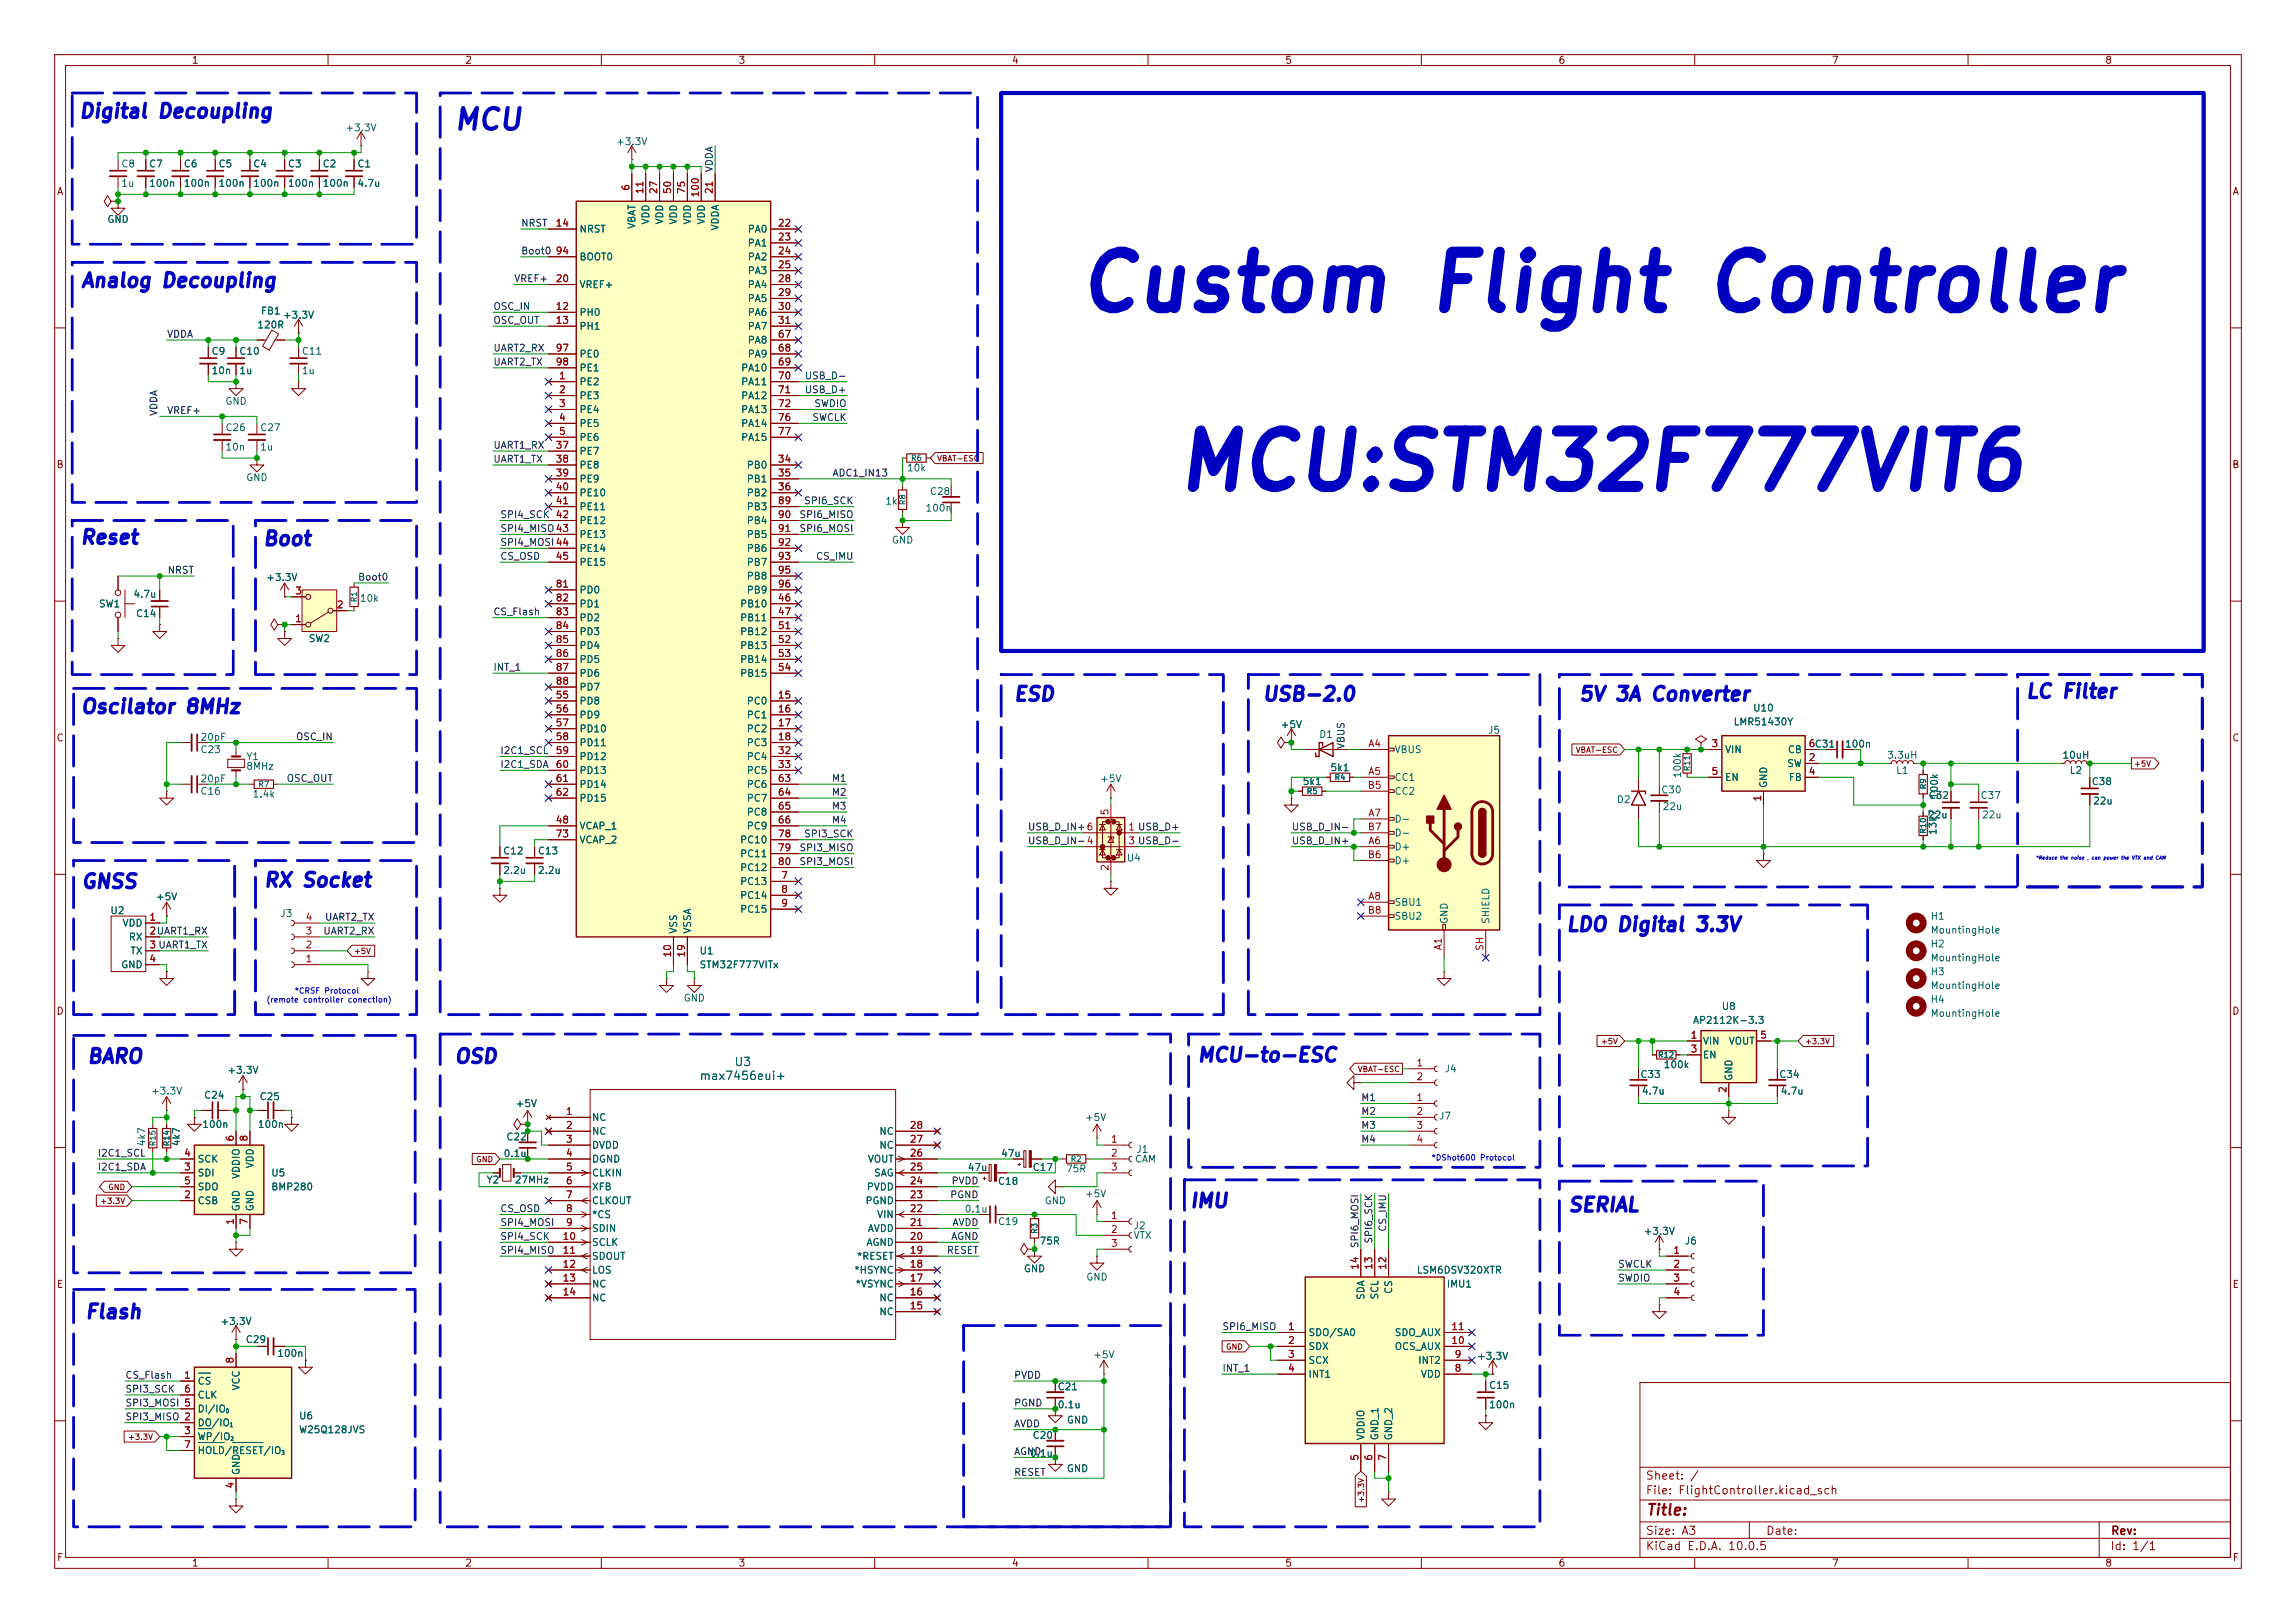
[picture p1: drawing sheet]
<svg xmlns="http://www.w3.org/2000/svg" width="420mm" height="297mm" viewBox="0 0 420 297" stroke-linecap="round" stroke-linejoin="round" font-family="sans-serif">
<defs><g id="words">
<g font-size="10.2" fill="#0000c2">
<text x="196.6" y="59.4">Custom Flight Controller</text>
<text x="214.5" y="92.1">MCU:STM32F777VIT6</text>
</g>
<text font-size="3.8" fill="#0000c2" x="82.8" y="24.7">MCU</text>
<g font-size="2.6" fill="#0000c2">
<text x="14.3" y="22.2">Digital Decoupling</text>
<text x="14.6" y="53.2">Analog Decoupling</text>
<text x="14.5" y="100.2">Reset</text>
<text x="47.9" y="100.5">Boot</text>
<text x="14.6" y="131.2">Oscilator 8MHz</text>
<text x="185.2" y="128.9">ESD</text>
<text x="230.8" y="128.9">USB-2.0</text>
<text x="288.6" y="128.9">5V 3A Converter</text>
<text x="370.4" y="128.4">LC Filter</text>
<text x="14.7" y="163.2">GNSS</text>
<text x="48.1" y="163">RX Socket</text>
<text x="286.3" y="171.1">LDO Digital 3.3V</text>
<text x="15.8" y="195.2">BARO</text>
<text x="82.9" y="195.2">OSD</text>
<text x="218.8" y="195">MCU-to-ESC</text>
<text x="217.5" y="221.6">IMU</text>
<text x="286.7" y="222.4">SERIAL</text>
<text x="15.4" y="241.9">Flash</text>
</g>
<text font-size="2" fill="#840000" x="301" y="277.8">Title:</text>
<g font-size="1.5" fill="#006464">
<text x="134.2" y="195.5">U3</text>
<text x="127.9" y="198">max7456eui+</text>
</g>
<g font-size="1.5" fill="#840000">
<text x="300.9" y="273.8">File: FlightController.kicad_sch</text>
<text x="300.9" y="271.1">Sheet: /</text>
<text x="300.9" y="281.2">Size: A3</text>
<text x="322.9" y="281.2">Date:</text>
<text x="386" y="281.2">Rev:</text>
<text x="300.9" y="284">KiCad E.D.A. 10.0.5</text>
<text x="385.9" y="284">Id: 1/1</text>
</g>
<g font-size="1.3" fill="#840000">
<text x="35" y="12">1</text>
<text x="85" y="12">2</text>
<text x="135" y="12">3</text>
<text x="185" y="12">4</text>
<text x="235" y="12">5</text>
<text x="285" y="12">6</text>
<text x="335" y="12">7</text>
<text x="385" y="12">8</text>
<text x="10.3" y="36">A</text>
<text x="408.3" y="36">A</text>
<text x="10.2" y="86">B</text>
<text x="408.2" y="86">B</text>
<text x="10.2" y="136">C</text>
<text x="408.2" y="136">C</text>
<text x="10.2" y="186">D</text>
<text x="408.2" y="186">D</text>
<text x="10.3" y="236">E</text>
<text x="408.3" y="236">E</text>
<text x="10.3" y="286">F</text>
<text x="35" y="287">1</text>
<text x="85" y="287">2</text>
<text x="135" y="287">3</text>
<text x="185" y="287">4</text>
<text x="235" y="287">5</text>
<text x="285" y="287">6</text>
<text x="335" y="287">7</text>
<text x="385" y="287">8</text>
<text x="408.3" y="286">F</text>
</g>
<g font-size="1.3" fill="#006464">
<text x="63.1" y="24.3">+3.3V</text>
<text x="112.6" y="26.9">+3.3V</text>
<text x="22.1" y="30.9">C8</text>
<text x="22.1" y="34.5">1u</text>
<text x="27.2" y="30.9">C7</text>
<text x="27.2" y="34.5">100n</text>
<text x="33.5" y="30.9">C6</text>
<text x="33.5" y="34.5">100n</text>
<text x="39.9" y="30.9">C5</text>
<text x="39.9" y="34.5">100n</text>
<text x="46.2" y="30.9">C4</text>
<text x="46.2" y="34.5">100n</text>
<text x="52.6" y="30.9">C3</text>
<text x="52.6" y="34.5">100n</text>
<text x="58.9" y="30.9">C2</text>
<text x="58.9" y="34.5">100n</text>
<text x="65.3" y="30.9">C1</text>
<text x="65.3" y="34.5">4.7u</text>
<text x="19.5" y="41.1">GND</text>
<text x="116.5" y="42" transform="rotate(-90 116.5 42)">VBAT</text>
<text x="119.1" y="41.2" transform="rotate(-90 119.1 41.2)">VDD</text>
<text x="121.6" y="41.2" transform="rotate(-90 121.6 41.2)">VDD</text>
<text x="124.2" y="41.2" transform="rotate(-90 124.2 41.2)">VDD</text>
<text x="126.7" y="41.2" transform="rotate(-90 126.7 41.2)">VDD</text>
<text x="129.2" y="41.2" transform="rotate(-90 129.2 41.2)">VDD</text>
<text x="105.9" y="42.9">NRST</text>
<text x="105.9" y="48">BOOT0</text>
<text x="131.8" y="42.3" transform="rotate(-90 131.8 42.3)">VDDA</text>
<text x="136.7" y="42.9">PA0</text>
<text x="136.7" y="45.4">PA1</text>
<text x="136.7" y="48">PA2</text>
<text x="105.9" y="53">VREF+</text>
<text x="136.7" y="50.5">PA3</text>
<text x="136.7" y="53">PA4</text>
<text x="47.6" y="57.9">FB1</text>
<text x="51.6" y="58.6">+3.3V</text>
<text x="105.9" y="58.1">PH0</text>
<text x="136.7" y="55.6">PA5</text>
<text x="136.7" y="58.1">PA6</text>
<text x="38.6" y="65.2">C9</text>
<text x="43.7" y="65.2">C10</text>
<text x="47" y="60.4">120R</text>
<text x="55.1" y="65.2">C11</text>
<text x="105.9" y="60.7">PH1</text>
<text x="105.9" y="65.7">PE0</text>
<text x="136.7" y="60.7">PA7</text>
<text x="136.7" y="63.2">PA8</text>
<text x="136.7" y="65.7">PA9</text>
<text x="38.6" y="68.8">10n</text>
<text x="43.7" y="68.8">1u</text>
<text x="55.1" y="68.8">1u</text>
<text x="105.9" y="70.8">PE2</text>
<text x="105.9" y="68.3">PE1</text>
<text x="135.5" y="68.3">PA10</text>
<text x="135.5" y="70.8">PA11</text>
<text x="41.1" y="74.4">GND</text>
<text x="105.9" y="73.4">PE3</text>
<text x="105.9" y="75.9">PE4</text>
<text x="135.5" y="73.4">PA12</text>
<text x="135.5" y="75.9">PA13</text>
<text x="41.1" y="79.2">C26</text>
<text x="41.1" y="82.8">10n</text>
<text x="47.5" y="79.2">C27</text>
<text x="47.5" y="82.8">1u</text>
<text x="105.9" y="78.4">PE5</text>
<text x="105.9" y="81">PE6</text>
<text x="105.9" y="83.5">PE7</text>
<text x="135.5" y="78.4">PA14</text>
<text x="135.5" y="81">PA15</text>
<text x="44.9" y="88.3">GND</text>
<text x="105.9" y="86.1">PE8</text>
<text x="105.9" y="88.6">PE9</text>
<text x="136.5" y="86.1">PB0</text>
<text x="136.5" y="88.6">PB1</text>
<text x="165.8" y="86.6">10k</text>
<text x="105.9" y="91.1">PE10</text>
<text x="105.9" y="93.7">PE11</text>
<text x="136.5" y="91.1">PB2</text>
<text x="136.5" y="93.7">PB3</text>
<text x="161.8" y="92.7">1k</text>
<text x="169.2" y="93.9">100n</text>
<text x="170" y="90.9">C28</text>
<text x="105.9" y="96.2">PE12</text>
<text x="105.9" y="98.8">PE13</text>
<text x="105.9" y="101.3">PE14</text>
<text x="136.5" y="96.2">PB4</text>
<text x="136.5" y="98.8">PB5</text>
<text x="136.5" y="101.3">PB6</text>
<text x="163" y="99.8">GND</text>
<text x="48.6" y="106.6">+3.3V</text>
<text x="105.9" y="103.8">PE15</text>
<text x="136.5" y="103.8">PB7</text>
<text x="136.5" y="106.4">PB8</text>
<text x="18" y="111.5">SW1</text>
<text x="24.3" y="109.7">4.7u</text>
<text x="24.8" y="113.2">C14</text>
<text x="65.7" y="110.4">10k</text>
<text x="105.9" y="108.9">PD0</text>
<text x="105.9" y="111.5">PD1</text>
<text x="105.9" y="114">PD2</text>
<text x="135.3" y="111.5">PB10</text>
<text x="135.3" y="114">PB11</text>
<text x="136.5" y="108.9">PB9</text>
<text x="56.4" y="117.8">SW2</text>
<text x="105.9" y="116.5">PD3</text>
<text x="105.9" y="119.1">PD4</text>
<text x="135.3" y="116.5">PB12</text>
<text x="135.3" y="119.1">PB13</text>
<text x="105.9" y="121.6">PD5</text>
<text x="105.9" y="124.2">PD6</text>
<text x="135.3" y="121.6">PB14</text>
<text x="135.3" y="124.2">PB15</text>
<text x="105.9" y="129.2">PD8</text>
<text x="105.9" y="131.8">PD9</text>
<text x="105.9" y="126.7">PD7</text>
<text x="136.5" y="129.2">PC0</text>
<text x="136.5" y="131.8">PC1</text>
<text x="320.6" y="130.5">U10</text>
<text x="36.6" y="135.8">20pF</text>
<text x="105.9" y="134.3">PD10</text>
<text x="105.9" y="136.9">PD11</text>
<text x="136.5" y="134.3">PC2</text>
<text x="136.5" y="136.9">PC3</text>
<text x="234.2" y="133.6">+5V</text>
<text x="241.2" y="135.3">D1</text>
<text x="272.1" y="134.6">J5</text>
<text x="317" y="133">LMR51430Y</text>
<text x="337.4" y="137.1">100n</text>
<text x="36.6" y="138.1">C23</text>
<text x="36.6" y="143.5">20pF</text>
<text x="44.9" y="139.4">Y1</text>
<text x="44.9" y="141.2">8MHz</text>
<text x="105.9" y="139.4">PD12</text>
<text x="105.9" y="141.9">PD13</text>
<text x="136.5" y="139.4">PC4</text>
<text x="136.5" y="141.9">PC5</text>
<text x="201.1" y="143.5">+5V</text>
<text x="238.2" y="144">5k1</text>
<text x="243.3" y="141.4">5k1</text>
<text x="255" y="138.1">VBUS</text>
<text x="255" y="143.2">CC1</text>
<text x="307.8" y="142.5" transform="rotate(-90 307.8 142.5)">100k</text>
<text x="315.4" y="138.1">VIN</text>
<text x="315.4" y="143.2">EN</text>
<text x="326.8" y="140.7">SW</text>
<text x="326.9" y="138.1">CB</text>
<text x="327.1" y="143.2">FB</text>
<text x="345.1" y="139.1">3.3uH</text>
<text x="346.7" y="141.9">L1</text>
<text x="377.2" y="139.1">10uH</text>
<text x="378.5" y="141.9">L2</text>
<text x="382.5" y="144">C38</text>
<text x="36.6" y="145.7">C16</text>
<text x="46.1" y="146.3">1.4k</text>
<text x="105.9" y="144.5">PD14</text>
<text x="105.9" y="147">PD15</text>
<text x="136.5" y="144.5">PC6</text>
<text x="136.5" y="147">PC7</text>
<text x="136.5" y="149.6">PC8</text>
<text x="255" y="145.7">CC2</text>
<text x="295.6" y="147.3">D2</text>
<text x="303.8" y="145.5">C30</text>
<text x="304" y="148.5">22u</text>
<text x="323.5" y="144.3" transform="rotate(-90 323.5 144.3)">GND</text>
<text x="352.7" y="146.5">C32</text>
<text x="354.8" y="146.3" transform="rotate(-90 354.8 146.3)">100k</text>
<text x="362.2" y="146.5">C37</text>
<text x="382.8" y="147.5">22u</text>
<text x="105.9" y="152.1">VCAP_1</text>
<text x="105.9" y="154.6">VCAP_2</text>
<text x="135.3" y="154.6">PC10</text>
<text x="136.5" y="152.1">PC9</text>
<text x="255" y="155.9">D+</text>
<text x="255" y="150.8">D-</text>
<text x="255" y="153.4">D-</text>
<text x="352.6" y="150.1">22u</text>
<text x="354.5" y="152.9" transform="rotate(-90 354.5 152.9)">13k7</text>
<text x="362.4" y="150.1">22u</text>
<text x="91.9" y="156.7">C12</text>
<text x="91.9" y="160.2">2.2u</text>
<text x="98.3" y="156.7">C13</text>
<text x="98.3" y="160.2">2.2u</text>
<text x="135.3" y="157.2">PC11</text>
<text x="135.3" y="159.7">PC12</text>
<text x="206" y="157.9">U4</text>
<text x="255" y="158.4">D+</text>
<text x="20.1" y="167.6">U2</text>
<text x="28.4" y="165">+5V</text>
<text x="135.3" y="162.3">PC13</text>
<text x="135.3" y="164.8">PC14</text>
<text x="135.3" y="167.3">PC15</text>
<text x="255" y="166.1">SBU1</text>
<text x="22.3" y="169.9">VDD</text>
<text x="23.5" y="172.4">RX</text>
<text x="51.2" y="168.1">J3</text>
<text x="124.2" y="171" transform="rotate(-90 124.2 171)">VSS</text>
<text x="126.7" y="171" transform="rotate(-90 126.7 171)">VSSA</text>
<text x="255" y="168.6">SBU2</text>
<text x="265.1" y="169.2" transform="rotate(-90 265.1 169.2)">GND</text>
<text x="272.7" y="169.2" transform="rotate(-90 272.7 169.2)">SHIELD</text>
<text x="353" y="173.7">H2</text>
<text x="353" y="168.6">H1</text>
<text x="353" y="171.1">MountingHole</text>
<text x="22.1" y="177.5">GND</text>
<text x="23.8" y="175">TX</text>
<text x="127.9" y="175">U1</text>
<text x="127.9" y="177.5">STM32F777VITx</text>
<text x="353" y="176.2">MountingHole</text>
<text x="353" y="178.8">H3</text>
<text x="124.9" y="183.6">GND</text>
<text x="314.8" y="185.1">U8</text>
<text x="353" y="183.8">H4</text>
<text x="353" y="181.3">MountingHole</text>
<text x="309.6" y="187.7">AP2112K-3.3</text>
<text x="311.4" y="191.5">VIN</text>
<text x="316.1" y="191.5">VOUT</text>
<text x="353" y="186.4">MountingHole</text>
<text x="41.5" y="196.8">+3.3V</text>
<text x="264.1" y="196.5">J4</text>
<text x="300" y="197.6">C33</text>
<text x="304.2" y="195.8">100k</text>
<text x="311.4" y="194">EN</text>
<text x="317.2" y="197.9" transform="rotate(-90 317.2 197.9)">GND</text>
<text x="325.4" y="197.6">C34</text>
<text x="27.5" y="200.6">+3.3V</text>
<text x="37.2" y="201.4">C24</text>
<text x="47.4" y="201.6">C25</text>
<text x="94.2" y="202.9">+5V</text>
<text x="300.2" y="200.6">4.7u</text>
<text x="325.6" y="200.6">4.7u</text>
<text x="26.9" y="209.9" transform="rotate(-90 26.9 209.9)">4k7</text>
<text x="33.2" y="209.9" transform="rotate(-90 33.2 209.9)">4k7</text>
<text x="36.9" y="206.7">100n</text>
<text x="47.1" y="206.7">100n</text>
<text x="92.5" y="209">C22</text>
<text x="108.2" y="205.4">NC</text>
<text x="108.2" y="208">NC</text>
<text x="160.7" y="208">NC</text>
<text x="198.4" y="205.4">+5V</text>
<text x="263.1" y="205.2">J7</text>
<text x="36" y="215.6">SDI</text>
<text x="36" y="213.1">SCK</text>
<text x="44.1" y="215.8" transform="rotate(-90 44.1 215.8)">VDDIO</text>
<text x="46.7" y="213.9" transform="rotate(-90 46.7 213.9)">VDD</text>
<text x="49.5" y="215.6">U5</text>
<text x="92" y="212">0.1u</text>
<text x="108.2" y="210.5">DVDD</text>
<text x="108.2" y="213.1">DGND</text>
<text x="108.2" y="215.6">CLKIN</text>
<text x="158.6" y="213.1">VOUT</text>
<text x="159.8" y="215.6">SAG</text>
<text x="160.7" y="210.5">NC</text>
<text x="176.9" y="214.6">47u</text>
<text x="183" y="212">47u</text>
<text x="188.8" y="214.6">C17</text>
<text x="194.9" y="214.8">75R</text>
<text x="207.5" y="213.1">CAM</text>
<text x="207.8" y="211.3">J1</text>
<text x="36" y="220.7">CSB</text>
<text x="36" y="218.1">SDO</text>
<text x="44.1" y="221.8" transform="rotate(-90 44.1 221.8)">GND</text>
<text x="46.7" y="221.8" transform="rotate(-90 46.7 221.8)">GND</text>
<text x="49.5" y="218.1">BMP280</text>
<text x="88.9" y="216.9">Y2</text>
<text x="94" y="216.9">27MHz</text>
<text x="108.2" y="218.1">XFB</text>
<text x="108.2" y="220.7">CLKOUT</text>
<text x="158.2" y="220.7">PGND</text>
<text x="158.5" y="218.1">PVDD</text>
<text x="182.4" y="217.1">C18</text>
<text x="191" y="220.7">GND</text>
<text x="198.4" y="219.4">+5V</text>
<text x="108.2" y="223.2">*CS</text>
<text x="108.2" y="225.8">SDIN</text>
<text x="158.6" y="225.8">AVDD</text>
<text x="160.3" y="223.2">VIN</text>
<text x="176.3" y="222.2">0.1u</text>
<text x="182.4" y="224.5">C19</text>
<text x="207.2" y="225.2">J2</text>
<text x="207.2" y="227">VTX</text>
<text x="300.6" y="226.3">+3.3V</text>
<text x="108.2" y="228.3">SCLK</text>
<text x="108.2" y="230.8">SDOUT</text>
<text x="108.2" y="233.4">LOS</text>
<text x="156.2" y="233.4">*HSYNC</text>
<text x="156.6" y="230.8">*RESET</text>
<text x="158.4" y="228.3">AGND</text>
<text x="187.2" y="233.1">GND</text>
<text x="190.1" y="228">75R</text>
<text x="259.1" y="233.4">LSM6DSV320XTR</text>
<text x="308.1" y="228">J6</text>
<text x="108.2" y="235.9">NC</text>
<text x="108.2" y="238.5">NC</text>
<text x="156.4" y="235.9">*VSYNC</text>
<text x="160.7" y="238.5">NC</text>
<text x="198.6" y="234.6">GND</text>
<text x="249.9" y="238" transform="rotate(-90 249.9 238)">SDA</text>
<text x="252.4" y="237.9" transform="rotate(-90 252.4 237.9)">SCL</text>
<text x="255" y="236.9" transform="rotate(-90 255 236.9)">CS</text>
<text x="264.5" y="235.9">IMU1</text>
<text x="40.2" y="242.8">+3.3V</text>
<text x="160.7" y="241">NC</text>
<text x="239.2" y="244.8">SDO/SA0</text>
<text x="255" y="244.8">SDO_AUX</text>
<text x="44.8" y="246.1">C29</text>
<text x="50.6" y="248.6">100n</text>
<text x="199.9" y="248.9">+5V</text>
<text x="239.2" y="247.3">SDX</text>
<text x="239.2" y="249.9">SCX</text>
<text x="255" y="247.3">OCS_AUX</text>
<text x="259.3" y="249.9">INT2</text>
<text x="270.1" y="249.1">+3.3V</text>
<text x="36" y="253.7">CS</text>
<text x="36" y="256.2">CLK</text>
<text x="44.1" y="254.6" transform="rotate(-90 44.1 254.6)">VCC</text>
<text x="193.4" y="254.7">C21</text>
<text x="239.2" y="252.4">INT1</text>
<text x="259.8" y="252.4">VDD</text>
<text x="272.3" y="254.5">C15</text>
<text x="36" y="261.3">DO/IO</text>
<text x="36" y="263.9">WP/IO</text>
<text x="36" y="258.8">DI/IO</text>
<text x="54.6" y="260">U6</text>
<text x="54.6" y="262.6">W25Q128JVS</text>
<text x="188.8" y="263.6">C20</text>
<text x="193.4" y="258">0.1u</text>
<text x="195" y="260.8">GND</text>
<text x="249.9" y="263.7" transform="rotate(-90 249.9 263.7)">VDDIO</text>
<text x="252.4" y="263.7" transform="rotate(-90 252.4 263.7)">GND_1</text>
<text x="255" y="263.7" transform="rotate(-90 255 263.7)">GND_2</text>
<text x="272.3" y="258">100n</text>
<text x="36" y="266.4">HOLD/RESET/IO</text>
<text x="188.3" y="266.9">0.1u</text>
<text x="195" y="269.7">GND</text>
<text x="44.1" y="270" transform="rotate(-90 44.1 270)">GND</text>
</g>
<g font-size="1.3" fill="#a90000">
<text x="115.4" y="35" transform="rotate(-90 115.4 35)">6</text>
<text x="118" y="35.6" transform="rotate(-90 118 35.6)">11</text>
<text x="120.5" y="35.6" transform="rotate(-90 120.5 35.6)">27</text>
<text x="123.1" y="35.6" transform="rotate(-90 123.1 35.6)">50</text>
<text x="125.6" y="35.6" transform="rotate(-90 125.6 35.6)">75</text>
<text x="130.7" y="35.6" transform="rotate(-90 130.7 35.6)">21</text>
<text x="101.5" y="41.8">14</text>
<text x="128.1" y="36.2" transform="rotate(-90 128.1 36.2)">100</text>
<text x="142.2" y="41.8">22</text>
<text x="101.5" y="46.9">94</text>
<text x="142.2" y="44.3">23</text>
<text x="142.2" y="46.9">24</text>
<text x="101.5" y="51.9">20</text>
<text x="142.2" y="49.4">25</text>
<text x="142.2" y="51.9">28</text>
<text x="101.5" y="57">12</text>
<text x="101.5" y="59.6">13</text>
<text x="142.2" y="54.5">29</text>
<text x="142.2" y="57">30</text>
<text x="142.2" y="59.6">31</text>
<text x="101.5" y="64.6">97</text>
<text x="142.2" y="62.1">67</text>
<text x="142.2" y="64.6">68</text>
<text x="101.5" y="67.2">98</text>
<text x="102.1" y="69.7">1</text>
<text x="142.2" y="67.2">69</text>
<text x="142.2" y="69.7">70</text>
<text x="102.1" y="72.3">2</text>
<text x="102.1" y="74.8">3</text>
<text x="102.1" y="77.3">4</text>
<text x="142.2" y="72.3">71</text>
<text x="142.2" y="74.8">72</text>
<text x="142.2" y="77.3">76</text>
<text x="101.5" y="82.4">37</text>
<text x="102.1" y="79.9">5</text>
<text x="142.2" y="79.9">77</text>
<text x="101.5" y="85">38</text>
<text x="101.5" y="87.5">39</text>
<text x="142.2" y="85">34</text>
<text x="142.2" y="87.5">35</text>
<text x="101.5" y="90">40</text>
<text x="101.5" y="92.6">41</text>
<text x="101.5" y="95.1">42</text>
<text x="142.2" y="90">36</text>
<text x="142.2" y="92.6">89</text>
<text x="142.2" y="95.1">90</text>
<text x="101.5" y="97.7">43</text>
<text x="101.5" y="100.2">44</text>
<text x="142.2" y="97.7">91</text>
<text x="142.2" y="100.2">92</text>
<text x="101.5" y="102.7">45</text>
<text x="101.5" y="107.8">81</text>
<text x="142.2" y="102.7">93</text>
<text x="142.2" y="105.3">95</text>
<text x="142.2" y="107.8">96</text>
<text x="53.9" y="109.1">3</text>
<text x="61.5" y="111.6">2</text>
<text x="101.5" y="110.4">82</text>
<text x="101.5" y="112.9">83</text>
<text x="142.2" y="110.4">46</text>
<text x="142.2" y="112.9">47</text>
<text x="53.9" y="114.2">1</text>
<text x="101.5" y="115.4">84</text>
<text x="101.5" y="118">85</text>
<text x="142.2" y="115.4">51</text>
<text x="142.2" y="118">52</text>
<text x="101.5" y="120.5">86</text>
<text x="101.5" y="123.1">87</text>
<text x="101.5" y="125.6">88</text>
<text x="142.2" y="120.5">53</text>
<text x="142.2" y="123.1">54</text>
<text x="101.5" y="128.1">55</text>
<text x="101.5" y="130.7">56</text>
<text x="142.2" y="128.1">15</text>
<text x="142.2" y="130.7">16</text>
<text x="101.5" y="133.2">57</text>
<text x="101.5" y="135.8">58</text>
<text x="142.2" y="133.2">17</text>
<text x="142.2" y="135.8">18</text>
<text x="250.2" y="137">A4</text>
<text x="313" y="137">3</text>
<text x="330.7" y="137">6C31</text>
<text x="101.5" y="138.3">59</text>
<text x="101.5" y="140.8">60</text>
<text x="101.5" y="143.4">61</text>
<text x="142.2" y="138.3">32</text>
<text x="142.2" y="140.8">33</text>
<text x="142.2" y="143.4">63</text>
<text x="250.2" y="142.1">A5</text>
<text x="313" y="142.1">5</text>
<text x="330.7" y="139.6">2</text>
<text x="330.7" y="142.1">4</text>
<text x="101.5" y="145.9">62</text>
<text x="142.2" y="145.9">64</text>
<text x="142.2" y="148.5">65</text>
<text x="203.1" y="149.3" transform="rotate(-90 203.1 149.3)">5</text>
<text x="250.1" y="144.6">B5</text>
<text x="250.2" y="149.7">A7</text>
<text x="322.4" y="146.8" transform="rotate(-90 322.4 146.8)">1</text>
<text x="101.5" y="151">48</text>
<text x="101.5" y="153.5">73</text>
<text x="142.2" y="151">66</text>
<text x="142.2" y="153.5">78</text>
<text x="206.3" y="152.3">1 USB_D+</text>
<text x="206.3" y="154.8">3 USB_D-</text>
<text x="250.1" y="152.3">B7</text>
<text x="250.2" y="154.8">A6</text>
<text x="142.2" y="156.1">79</text>
<text x="142.2" y="158.6">80</text>
<text x="142.8" y="161.2">7</text>
<text x="203.1" y="159.5" transform="rotate(-90 203.1 159.5)">2</text>
<text x="250.1" y="157.3">B6</text>
<text x="142.8" y="163.7">8</text>
<text x="142.8" y="166.2">9</text>
<text x="250.1" y="167.5">B8</text>
<text x="250.2" y="165">A8</text>
<text x="27.2" y="168.8">1</text>
<text x="27.2" y="171.3">2UART1_RX</text>
<text x="27.2" y="173.9">3 UART1_TX</text>
<text x="27.2" y="171.3">2</text>
<text x="27.2" y="173.9">3</text>
<text x="55.8" y="173.9">2</text>
<text x="55.8" y="171.3">3</text>
<text x="55.8" y="168.8">4</text>
<text x="264" y="174" transform="rotate(-90 264 174)">A1</text>
<text x="27.2" y="176.4">4</text>
<text x="55.8" y="176.4">1</text>
<text x="123.1" y="175.3" transform="rotate(-90 123.1 175.3)">10</text>
<text x="125.6" y="175.3" transform="rotate(-90 125.6 175.3)">19</text>
<text x="271.6" y="174.1" transform="rotate(-90 271.6 174.1)">SH</text>
<text x="309.1" y="190.4">1</text>
<text x="321.8" y="190.4">5</text>
<text x="259" y="195.4">1</text>
<text x="259" y="198">2</text>
<text x="309.1" y="192.9">3</text>
<text x="259" y="201.8">1</text>
<text x="316.1" y="200.1" transform="rotate(-90 316.1 200.1)">2</text>
<text x="43" y="209" transform="rotate(-90 43 209)">6</text>
<text x="45.6" y="209" transform="rotate(-90 45.6 209)">8</text>
<text x="103.4" y="204.3">1</text>
<text x="103.4" y="206.9">2</text>
<text x="103.4" y="209.4">3</text>
<text x="166.3" y="209.4">27</text>
<text x="166.3" y="206.9">28</text>
<text x="203.1" y="209.4">1</text>
<text x="259" y="204.3">2</text>
<text x="259" y="206.9">3</text>
<text x="259" y="209.4">4</text>
<text x="33.6" y="214.5">3</text>
<text x="33.6" y="212">4</text>
<text x="103.4" y="212">4</text>
<text x="103.4" y="214.5">5</text>
<text x="166.3" y="214.5">25</text>
<text x="166.3" y="212">26</text>
<text x="203.1" y="212">2</text>
<text x="203.1" y="214.5">3</text>
<text x="33.6" y="219.6">2</text>
<text x="33.6" y="217">5</text>
<text x="103.4" y="217">6</text>
<text x="103.4" y="219.6">7</text>
<text x="166.3" y="219.6">23</text>
<text x="166.3" y="217">24</text>
<text x="43" y="224.3" transform="rotate(-90 43 224.3)">1</text>
<text x="45.6" y="224.3" transform="rotate(-90 45.6 224.3)">7</text>
<text x="102.8" y="227.2">10</text>
<text x="103.4" y="222.1">8</text>
<text x="103.4" y="224.7">9</text>
<text x="166.3" y="227.2">20</text>
<text x="166.3" y="224.7">21</text>
<text x="166.3" y="222.1">22</text>
<text x="203.1" y="223.4">1</text>
<text x="203.1" y="225.9">2</text>
<text x="102.8" y="229.7">11</text>
<text x="102.8" y="232.3">12</text>
<text x="166.3" y="232.3">18</text>
<text x="166.3" y="229.7">19</text>
<text x="203.1" y="228.5">3</text>
<text x="248.8" y="232.5" transform="rotate(-90 248.8 232.5)">14</text>
<text x="251.3" y="232.5" transform="rotate(-90 251.3 232.5)">13</text>
<text x="253.9" y="232.5" transform="rotate(-90 253.9 232.5)">12</text>
<text x="306" y="229.7">1</text>
<text x="306" y="232.3">2</text>
<text x="102.8" y="234.8">13</text>
<text x="102.8" y="237.4">14</text>
<text x="166.3" y="239.9">15</text>
<text x="166.3" y="237.4">16</text>
<text x="166.3" y="234.8">17</text>
<text x="306" y="234.8">3</text>
<text x="306" y="237.4">4</text>
<text x="235.5" y="243.7">1</text>
<text x="265.4" y="243.7">11</text>
<text x="43" y="249.7" transform="rotate(-90 43 249.7)">8</text>
<text x="235.5" y="246.2">2</text>
<text x="235.5" y="248.8">3</text>
<text x="235.5" y="251.3">4</text>
<text x="265.4" y="246.2">10</text>
<text x="266" y="251.3">8</text>
<text x="266" y="248.8">9</text>
<text x="33.6" y="252.6">1</text>
<text x="33.6" y="255.1">6</text>
<text x="33.6" y="257.7">5</text>
<text x="33.6" y="262.8">3</text>
<text x="33.6" y="260.2">2</text>
<text x="33.6" y="265.3">7</text>
<text x="248.8" y="267.4" transform="rotate(-90 248.8 267.4)">5</text>
<text x="251.3" y="267.4" transform="rotate(-90 251.3 267.4)">6</text>
<text x="253.9" y="267.4" transform="rotate(-90 253.9 267.4)">7</text>
<text x="43" y="272.5" transform="rotate(-90 43 272.5)">4</text>
</g>
<g font-size="1.3" fill="#0f0f0f">
<text x="130.7" y="31.6" transform="rotate(-90 130.7 31.6)">VDDA</text>
<text x="95.2" y="41.8">NRST</text>
<text x="95.2" y="46.9">Boot0</text>
<text x="94" y="51.9">VREF+</text>
<text x="90.1" y="57">OSC_IN</text>
<text x="90.1" y="59.6">OSC_OUT</text>
<text x="30.5" y="62.1">VDDA</text>
<text x="90.1" y="64.6">UART2_RX</text>
<text x="90.1" y="67.2">UART2_TX</text>
<text x="147.1" y="69.7">USB_D-</text>
<text x="29.1" y="76.2" transform="rotate(-90 29.1 76.2)">VDDA</text>
<text x="30.5" y="76.1">VREF+</text>
<text x="147.1" y="72.3">USB_D+</text>
<text x="148.5" y="77.3">SWCLK</text>
<text x="148.8" y="74.8">SWDIO</text>
<text x="90.1" y="82.4">UART1_RX</text>
<text x="90.1" y="85">UART1_TX</text>
<text x="152.2" y="87.5">ADC1_IN13</text>
<text x="91.4" y="95.1">SPI4_SCK</text>
<text x="146.1" y="95.1">SPI6_MISO</text>
<text x="147" y="92.6">SPI6_SCK</text>
<text x="91.4" y="97.7">SPI4_MISO43</text>
<text x="91.4" y="100.2">SPI4_MOSI44</text>
<text x="146.1" y="97.7">SPI6_MOSI</text>
<text x="30.6" y="105.3">NRST</text>
<text x="65.4" y="106.6">Boot0</text>
<text x="91.4" y="102.7">CS_OSD</text>
<text x="149.1" y="102.7">CS_IMU</text>
<text x="90.1" y="112.9">CS_Flash</text>
<text x="90.1" y="123.1">INT_1</text>
<text x="54" y="135.8">OSC_IN</text>
<text x="246.3" y="137.2" transform="rotate(-90 246.3 137.2)">VBUS</text>
<text x="52.3" y="143.4">OSC_OUT</text>
<text x="91.4" y="140.8">I2C1_SDA</text>
<text x="91.4" y="138.3">I2C1_SCL</text>
<text x="152.1" y="143.4">M1</text>
<text x="152.1" y="148.5">M3</text>
<text x="152.1" y="145.9">M2</text>
<text x="147" y="153.5">SPI3_SCK</text>
<text x="152.1" y="151">M4</text>
<text x="187.9" y="152.3">USB_D_IN+6</text>
<text x="187.9" y="154.8">USB_D_IN-4</text>
<text x="236.2" y="154.8">USB_D_IN+</text>
<text x="236.2" y="152.3">USB_D_IN-</text>
<text x="146.1" y="156.1">SPI3_MISO</text>
<text x="146.1" y="158.6">SPI3_MOSI</text>
<text x="59" y="171.3">UART2_RX</text>
<text x="59.3" y="168.8">UART2_TX</text>
<text x="248.9" y="201.8">M1</text>
<text x="248.9" y="204.3">M2</text>
<text x="248.9" y="206.9">M3</text>
<text x="248.9" y="209.4">M4</text>
<text x="17.8" y="214.5">I2C1_SDA</text>
<text x="17.8" y="212">I2C1_SCL</text>
<text x="173.7" y="219.6">PGND</text>
<text x="173.9" y="217">PVDD</text>
<text x="91.4" y="222.1">CS_OSD</text>
<text x="91.4" y="227.2">SPI4_SCK</text>
<text x="91.4" y="224.7">SPI4_MOSI</text>
<text x="173.9" y="227.2">AGND</text>
<text x="174.1" y="224.7">AVDD</text>
<text x="251.3" y="227.7" transform="rotate(-90 251.3 227.7)">SPI6_SCK</text>
<text x="253.9" y="225.5" transform="rotate(-90 253.9 225.5)">CS_IMU</text>
<text x="91.4" y="229.7">SPI4_MISO</text>
<text x="173.1" y="229.7">RESET</text>
<text x="248.8" y="228.5" transform="rotate(-90 248.8 228.5)">SPI6_MOSI</text>
<text x="295.9" y="232.3">SWCLK</text>
<text x="295.9" y="234.8">SWDIO</text>
<text x="223.5" y="243.7">SPI6_MISO</text>
<text x="223.5" y="251.3">INT_1</text>
<text x="22.8" y="252.6">CS_Flash</text>
<text x="22.8" y="255.1">SPI3_SCK</text>
<text x="22.8" y="257.7">SPI3_MOSI 5</text>
<text x="185.4" y="257.7">PGND</text>
<text x="185.4" y="252.6">PVDD</text>
<text x="22.8" y="260.2">SPI3_MISO 2</text>
<text x="185.4" y="261.5">AVDD</text>
<text x="185.4" y="266.6">AGND</text>
<text x="185.4" y="270.4">RESET</text>
</g>
<g font-size="1" fill="#006464">
<text x="166.5" y="84.6">R6</text>
<text x="165.9" y="92.5" transform="rotate(-90 165.9 92.5)">R8</text>
<text x="65.5" y="110.3" transform="rotate(-90 65.5 110.3)">R1</text>
<text x="244" y="143">R4</text>
<text x="309.4" y="141.2" transform="rotate(-90 309.4 141.2)">R11</text>
<text x="47.2" y="144.3">R7</text>
<text x="238.9" y="145.5">R5</text>
<text x="352.6" y="144.5" transform="rotate(-90 352.6 144.5)">R9</text>
<text x="352.6" y="152.7" transform="rotate(-90 352.6 152.7)">R10</text>
<text x="303.2" y="193.8">R12</text>
<text x="28.7" y="209.9" transform="rotate(-90 28.7 209.9)">R15</text>
<text x="31.2" y="209.9" transform="rotate(-90 31.2 209.9)">R14</text>
<text x="195.8" y="212.9">R2</text>
<text x="190" y="225.9" transform="rotate(-90 190 225.9)">R3</text>
</g>
<g font-size="1" fill="#840000">
<text x="171.3" y="84.7">VBAT-ESC</text>
<text x="288.1" y="138">VBAT-ESC</text>
<text x="390.3" y="140.5">+5V</text>
<text x="64.6" y="174.8">+5V</text>
<text x="292.7" y="191.3">+5V</text>
<text x="330.1" y="191.3">+3.3V</text>
<text x="248.3" y="196.4">VBAT-ESC</text>
<text x="87" y="212.9">GND</text>
<text x="18.2" y="220.6">+3.3V</text>
<text x="19.7" y="218">GND</text>
<text x="224.2" y="247.2">GND</text>
<text x="23.3" y="263.7">+3.3V</text>
<text x="249.8" y="275.1" transform="rotate(-90 249.8 275.1)">+3.3V</text>
</g>
<g font-size="1" fill="#0000c2">
<text x="48.7" y="183.7">(remote controller conection)</text>
<text x="53.8" y="182.1">*CRSF Protocol</text>
<text x="261.8" y="212.6">*DShot600 Protocol</text>
</g>
<g font-size=".8" fill="#006464">
<text x="41.2" y="258.8">0</text>
<text x="42" y="261.3">1</text>
<text x="42.1" y="263.9">2</text>
<text x="51.4" y="266.4">3</text>
</g>
<text font-size=".6" fill="#0000c2" x="372.3" y="157.5">*Reduce the noise , can power the VTX and CAM</text>
</g></defs>
<g fill="none" stroke="#840000" stroke-width=".18">
<path d="M10 10h400v277h-400zM12 12h396v273h-396zM60 10v2M110 10v2M160 10v2M210 10v2M260 10v2M310 10v2M360 10v2M10 60h2M38.1 63.5v2M38.1 66.5v2.1"/>
<path d="M43.2 69.9v1.2h1.2l-1.2 1.3-1.3-1.3h1.3M43.2 69.9h.1M408 60h2M10 110h2M408 110h2M10 160h2M408 160h2M10 210h2M408 210h2M300 253h108v32h-108zM10 260h2M300 278.5h108"/>
<path d="M300 274.5h108M300 268.5h108M320 278.5v3M384 278.5v6.5M408 260h2M60 285v2M110 285v2M160 285v2M210 285v2M260 285v2M300 281.5h108M310 285v2"/>
<path d="M360 285v2"/>
</g>
<circle cx="350.5" cy="184.1" r="1.27" fill="none" stroke="#840000" stroke-width="1.3"/>
<path d="M36.6 65.5h3" fill="none" stroke="#840000" stroke-width=".3"/>
<path d="M36.6 66.5h3" fill="none" stroke="#840000" stroke-width=".33"/>
<path d="M55.2 108h6.4v7.6h-6.4z" fill="#ffffc2"/>
<g fill="none" stroke="#840000" stroke-width=".18">
<path d="M40.6 77.5v2M43.2 63.5v2M43.2 66.5v2.1M54.6 69.9v1.2h1.3l-1.3 1.3-1.3-1.3h1.3M54.6 69.9h.1M54.6 63.5v2M54.6 66.5v2.1M40.6 80.5v2.1M53.3 114.3h2.6M53.3 109.2h2.6M55.2 108h6.4v7.6h-6.4zM60.1 112l-3.3 2"/>
<path d="M61 111.8h2.5"/>
<circle cx="56.4" cy="114.3" r=".46"/>
<circle cx="56.4" cy="109.2" r=".46"/>
<circle cx="60.5" cy="111.8" r=".46"/>
</g>
<path d="M39.1 79.5h3.1M41.7 65.5h3M53.1 65.5h3" fill="none" stroke="#840000" stroke-width=".3"/>
<path d="M41.7 66.5h3M53.1 66.5h3M39.1 80.5h3.1" fill="none" stroke="#840000" stroke-width=".33"/>
<path d="M315 134.6h15.2v10.2h-15.2z" fill="#ffffc2"/>
<path d="M315 134.6h15.2v10.2h-15.2z" fill="none" stroke="#840000" stroke-width=".25"/>
<path d="M52.1 29.2v2M52.1 32.3v2M311.1 135.9l1.1-.6-1.1-.7-1 .7 1 .6v1.3M311.1 137.2h.1M312.4 137.2h2.6M330.2 139.7h2.5M330.2 137.2h2.5M312.4 142.2h2.6M322.6 144.8v2.5M330.2 142.2h2.5" fill="none" stroke="#840000" stroke-width=".18"/>
<path d="M50.5 31.2h3.1" fill="none" stroke="#840000" stroke-width=".3"/>
<path d="M50.5 32.3h3.1" fill="none" stroke="#840000" stroke-width=".33"/>
<path d="M254 134.6h20.3v35.6h-20.3z" fill="#ffffc2"/>
<g fill="none" stroke="#840000" stroke-width=".18">
<path d="M58.4 29.2v2M58.4 32.3v2M64.8 29.2v2M64.8 32.3v2M21.6 105.4v2.6M21.6 113v2.6M22.9 110.5h1.7M22.9 108v5M29.2 108v2M29.2 111v2M50.8 114.3l-.6-1-.7 1 .7 1 .6-1h1.3M52.1 114.3h.1"/>
<path d="M52.1 109.2h.1M52.1 115.6v1.2h1.2l-1.2 1.3-1.3-1.3h1.3M52.1 115.6h.1M52.1 106.7l-.8 1.3M52.1 106.7l.7 1.3M52.1 106.7v2.5M64.8 106.7v.7M64.8 111v.8M33 135.9h2.1M36.1 135.9h2M248.9 137.2h5.1M254 136.9h1v.5h-1z"/>
<path d="M203.2 146.1h.1M203.2 143.5l.8 1.3M203.2 143.5l-.8 1.3M203.2 143.5v2.6M248.9 142.2h5.1M248.9 154.9h5.1M248.9 149.9h5.1M248.9 144.8h5.1M248.9 157.5h5.1M248.9 152.4h5.1M254 142h1v.5h-1zM254 144.5h1v.5h-1z"/>
<path d="M254 149.6h1v.5h-1zM254 152.1h1v.6h-1zM254 154.7h1v.5h-1zM254 157.2h1v.5h-1zM248.9 165.1h5.1M248.9 167.6h5.1M254 164.8h1v.6h-1zM254 167.4h1v.5h-1zM263.9 169.2h.5v1h-.5zM264.2 177.8v1.3h-1.3l1.3 1.2 1.2-1.2h-1.2M264.2 177.8h.1M264.2 170.2v5.1"/>
<path d="M271.8 170.2v5.1"/>
<circle cx="21.6" cy="108.5" r=".51"/>
<circle cx="21.6" cy="112.5" r=".51"/>
</g>
<path d="M254 134.6h20.3v35.6h-20.3zM270.5 148.6a.64 .64 0 0 1 .6-.6 .64 .64 0 0 1 .7 .6M270.5 156.2a.64 .64 0 0 0 .6 .6 .64 .64 0 0 0 .7-.6" fill="none" stroke="#840000" stroke-width=".25"/>
<path d="M261.6 150.6v1.3l2.6 2.5M264.2 148.1v10.1M266.7 151.9v1.3l-2.5 2.5M269.8 147.3a1.91 1.91 0 0 1 2.1-.5 1.91 1.91 0 0 1 1.1 1.8v7.6a1.91 1.91 0 0 1-1.9 1.9 1.91 1.91 0 0 1-1.9-1.9v-7.8l.2-.6z" fill="none" stroke="#840000" stroke-width=".51"/>
<g fill="#840000" stroke="#840000" stroke-width=".25">
<path d="M270.5 148.6h1.3v7.6h-1.3z"/>
<path d="M270.7 148.1a.64 .64 0 0 1 .7-.1 .64 .64 0 0 1 .4 .6h-1.3z"/>
<path d="M270.5 156.2h1.3a.64 .64 0 0 1-.7 .6 .64 .64 0 0 1-.6-.6z"/>
<path d="M264.2 145.5l1.2 2.6h-2.5z"/>
<path d="M261 149.4h1.3v1.2h-1.3z"/>
<circle cx="266.7" cy="151.3" r=".63"/>
</g>
<circle cx="264.2" cy="158.2" r="1.27" fill="#840000" stroke="#840000" stroke-width=".18"/>
<path d="M56.9 31.2h3M63.2 31.2h3.1M27.7 111h3M36.1 134.4v3" fill="none" stroke="#840000" stroke-width=".3"/>
<path d="M56.9 32.3h3M63.2 32.3h3.1M27.7 110h3M35.1 134.4v3" fill="none" stroke="#840000" stroke-width=".33"/>
<path d="M64 107.4h1.5v3.6h-1.5z" fill="none" stroke="#840000" stroke-width=".2"/>
<path d="M200.7 149.6h5v8.1h-5z" fill="#ffffc2"/>
<g fill="#840000" stroke="#840000" stroke-width=".51">
<circle cx="204.7" cy="152.4" r=".25"/>
<circle cx="203.7" cy="150.4" r=".25"/>
<circle cx="203.7" cy="157" r=".25"/>
<circle cx="202.7" cy="150.4" r=".25"/>
<circle cx="202.7" cy="157" r=".25"/>
<circle cx="201.7" cy="154.9" r=".25"/>
</g>
<g fill="none" stroke="#840000" stroke-width=".18">
<path d="M198.1 152.4h10.2M198.1 154.9h10.2M201.2 155.4h1M201.2 150.9h1M201.7 150.9l.5 1h-1zM201.7 155.4l.5 1.1h-1zM202.7 153.2h1v.3M202.7 150.4h-1v6.6h1M203.2 147.3v2.6l.5 .5h-1l.5 .5v5.6l.5 .5h-1l.5 .5v2.5M203.2 153.2l.5 1h-1zM203.7 150.4h1v6.6h-1M204.2 155.4h1"/>
<path d="M204.2 150.9h1M204.7 150.9l.5 1h-1zM204.7 155.4l.5 1.1h-1zM203.2 161.3v1.3h-1.3l1.3 1.2 1.3-1.2h-1.3M203.2 161.3h.1"/>
</g>
<path d="M200.7 149.6h5v8.1h-5z" fill="none" stroke="#840000" stroke-width=".25"/>
<g fill="none" stroke="#840000" stroke-width="1.3">
<circle cx="350.5" cy="179.1" r="1.27"/>
<circle cx="350.5" cy="174" r="1.27"/>
<circle cx="350.5" cy="168.9" r="1.27"/>
</g>
<path d="M105.4 36.8h35.6v134.7h-35.6z" fill="#ffffc2"/>
<path d="M105.4 36.8h35.6v134.7h-35.6z" fill="none" stroke="#840000" stroke-width=".25"/>
<g fill="none" stroke="#840000" stroke-width=".18">
<path d="M45.7 29.2v2M45.7 32.3v2M66 26.7h.1M66 24.1l-.7 1.3M66 24.1l.8 1.3M66 24.1v2.6M115.6 31.8v5M118.1 31.8v5M120.6 31.8v5M123.2 31.8v5M125.7 31.8v5M128.3 31.8v5"/>
<path d="M130.8 31.8v5M100.3 57.2h5.1M100.3 59.7h5.1M100.3 41.9h5.1M100.3 52.1h5.1M100.3 47h5.1M141 57.2h5M141 59.7h5M141 41.9h5M141 52.1h5M141 44.5h5M141 47h5"/>
<path d="M141 49.5h5M141 54.6h5M100.3 69.9h5.1M100.3 72.4h5.1M100.3 74.9h5.1M100.3 77.5h5.1M100.3 64.8h5.1M100.3 67.3h5.1M141 69.9h5M141 72.4h5M141 74.9h5M141 77.5h5"/>
<path d="M141 62.2h5M141 64.8h5M141 67.3h5M100.3 80h5.1M100.3 85.1h5.1M100.3 87.6h5.1M100.3 90.2h5.1M100.3 82.6h5.1M100.3 92.7h5.1M100.3 95.3h5.1M100.3 97.8h5.1M141 80h5"/>
<path d="M141 85.1h5M141 87.6h5M141 90.2h5M141 92.7h5M141 95.3h5M141 97.8h5M21.6 116.8v1.3h1.3l-1.3 1.3-1.3-1.3h1.3M21.6 116.8h.1M29.2 114.3v1.3h1.3l-1.3 1.2-1.3-1.2h1.3M29.2 114.3h.1M100.3 100.3h5.1M100.3 102.9h5.1"/>
<path d="M100.3 110.5h5.1M100.3 113h5.1M100.3 115.6h5.1M100.3 118.1h5.1M100.3 108h5.1M141 100.3h5M141 102.9h5M141 110.5h5M141 113h5M141 115.6h5M141 118.1h5M141 108h5"/>
<path d="M141 105.4h5M41.7 138.9h3v1.6h-3zM43.2 137.2v1.2M100.3 128.3h5.1M100.3 130.8h5.1M100.3 133.4h5.1M100.3 135.9h5.1M100.3 138.4h5.1M100.3 120.7h5.1M100.3 123.2h5.1M100.3 125.7h5.1M141 128.3h5"/>
<path d="M141 130.8h5M141 133.4h5M141 135.9h5M141 138.4h5M141 120.7h5M141 123.2h5M234.9 135.9l-.6-1-.6 1 .6 1 .6-1h1.3M236.2 135.9h.1M236.2 133.4l.8 1.2M236.2 133.4l-.7 1.2M236.2 133.4v2.5M33 143.5h2.1"/>
<path d="M36.1 143.5h2M43.2 141v1.2M45.7 143.5h.8M50 143.5h.8M100.3 141h5.1M100.3 151.1h5.1M100.3 143.5h5.1M100.3 146.1h5.1M100.3 153.7h5.1M141 141h5M141 151.1h5M141 143.5h5"/>
<path d="M141 146.1h5M141 148.6h5M141 153.7h5M141 156.2h5M141 158.8h5M236.2 146.1v1.2h-1.3l1.3 1.3 1.3-1.3h-1.3M236.2 146.1h.1M322.6 156.2v1.3h-1.3l1.3 1.3 1.2-1.3h-1.2M322.6 156.2h.1M123.2 171.5v5M125.7 171.5v5M141 161.3h5"/>
<path d="M141 163.8h5M141 166.4h5M302.3 193h.7M306.6 193h.7M95.2 205.7l-.6-1-.6 1 .6 1.1 .6-1.1h1.3M96.5 205.7h.1M47 246.4h2M50 246.4h2.1M43.2 274.3v1.3h1.2l-1.2 1.3-1.3-1.3h1.3M43.2 274.3h.1"/>
</g>
<path d="M44.2 31.2h3M36.1 142v3M49 244.9v3" fill="none" stroke="#840000" stroke-width=".3"/>
<path d="M44.2 32.3h3M35.1 142v3M50 244.9v3" fill="none" stroke="#840000" stroke-width=".33"/>
<path d="M42.4 138.4h1.5M42.4 141h1.5" fill="none" stroke="#840000" stroke-width=".38"/>
<path d="M46.5 142.7h3.5v1.6h-3.5zM303 192.3h3.6v1.5h-3.6z" fill="none" stroke="#840000" stroke-width=".2"/>
<path d="M35.6 250.2h17.7v20.3h-17.7z" fill="#ffffc2"/>
<path d="M35.6 250.2h17.7v20.3h-17.7z" fill="none" stroke="#840000" stroke-width=".25"/>
<g fill="none" stroke="#840000" stroke-width=".18">
<path d="M21.6 29.2v2M21.6 32.3v2M97.8 154.9v2.1M97.8 158v2M53.3 176l.4 .2 .1 .3-.1 .4-.4 .1M53.3 173.5l.4 .1 .1 .4-.1 .3-.4 .2M53.3 170.9l.4 .2 .1 .4-.1 .3-.4 .2M53.3 168.4l.4 .2 .1 .3-.1 .4-.4 .1M53.8 176.5h4.6M53.8 174h4.6M53.8 171.5h4.6M53.8 168.9h4.6"/>
<path d="M67.3 177.8v1.3h1.3l-1.3 1.2-1.3-1.2h1.3M67.3 177.8h.1M121.9 179.1v1.2h1.3l-1.3 1.3-1.3-1.3h1.3M121.9 179.1h.1M325.1 195.6v2M325.1 198.6v2.1M179.1 214.6h1.8M179.8 215.6h.5M180.1 215.4v.5M180.9 213.1h.4v3.1h-.4zM182.3 214.6h1.8M185.4 212.1h1.9"/>
<path d="M186.2 213.1h.5M186.4 212.9v.5M187.3 210.6h.4v3h-.4zM188.6 212.1h1.9M33 252.7h2.6M33 257.8h2.6M33 255.3h2.6M43.2 247.6v2.6M55.9 248.9v1.3h1.2l-1.2 1.3-1.3-1.3h1.3M55.9 248.9h.1M33 260.3h2.6M33 262.9h2.6"/>
<path d="M33 265.4h2.6M43.2 270.5v2.5"/>
</g>
<path d="M36.3 251.3h2.2M36.3 261.4h2.5M36.3 264h4.7M42.6 264h5.5" fill="none" stroke="#006464" stroke-width=".18"/>
<g fill="#840000" stroke="#840000" stroke-width=".18">
<path d="M181.9 213.1h.4v3.1h-.4z"/>
<path d="M188.3 210.6h.3v3h-.3z"/>
</g>
<path d="M20.1 31.2h3M96.3 157h3M323.6 197.6h3" fill="none" stroke="#840000" stroke-width=".3"/>
<path d="M20.1 32.3h3M96.3 158h3M323.6 198.6h3" fill="none" stroke="#840000" stroke-width=".33"/>
<path d="M311.1 188.6h10.2v9.5h-10.2z" fill="#ffffc2"/>
<path d="M241.3 137.2l2.5-1.3v2.5zM241.9 136.5v-.6h-.6v2.5h-.6v-.6M298.4 144.8h2.6v.5M299.7 144.8l1.3 2.5h-2.6zM311.1 188.6h10.2v9.5h-10.2z" fill="none" stroke="#840000" stroke-width=".25"/>
<g fill="none" stroke="#840000" stroke-width=".18">
<path d="M20.3 36.8l-.6-1-.7 1 .7 1 .6-1h1.3M21.6 36.8h.1M21.6 36.8v1.3h1.3l-1.3 1.3-1.3-1.3h1.3M33 29.2v2M33 32.3v2M39.4 29.2v2M39.4 32.3v2M54.6 58.4l-.8 1.3M54.6 58.4l.8 1.3M54.6 58.4v2.6M47 62.2h1.6M49.7 60.4l1.3 .7-1.7 3-1.3-.8z"/>
<path d="M50.3 62.2h1.8M54.6 61h.1M165.1 95.3v1.2h1.3l-1.3 1.3-1.3-1.3h1.3M165.1 95.3h.1M238.8 137.2h7.6M308.6 137.2v.7M334 137.2h2M337.1 137.2h2M345.4 139.7h.5l.2-.4 .4-.1 .3 .1 .2 .4 .1-.4 .4-.1 .3 .1 .2 .4 .1-.4 .4-.1 .3 .1 .2 .4 .1-.4 .4-.1 .4 .1 .1 .4h.5M377.2 139.7h.5l.1-.4 .4-.1 .4 .1 .1 .4 .2-.4 .3-.1 .4 .1 .1 .4 .2-.4 .3-.1 .4 .1 .1 .4 .2-.4 .4-.1 .3 .1 .2 .4h.5M30.5 144.8v1.3h1.2l-1.2 1.2-1.3-1.2h1.3M30.5 144.8h.1"/>
<path d="M91.4 154.9v2.1M91.4 158v2M242.6 142.2h.7M246.9 142.2h.7M299.7 142.2v2.6M299.7 147.3v2.6M303.5 143.5v2M303.5 146.6v2M308.6 141.5v.7M351.8 141v.7M351.8 145.3v.8M351.8 148.6v.8"/>
<path d="M351.8 152.9v.8M356.9 144.8v2M356.9 147.8v2.1M361.9 144.8v2M361.9 147.8v2.1M382.3 142.2v2.1M382.3 145.3v2M20.3 167.6h6.4v10.2h-6.4zM26.7 168.9h2.5M26.7 171.5h2.5M26.7 174h2.5M26.7 176.5h2.5"/>
<path d="M30.5 177.8v1.3h1.2l-1.2 1.2-1.3-1.2h1.3M30.5 177.8h.1M30.5 167.6h.1M30.5 165.1l-.8 1.3M30.5 165.1l.7 1.3M30.5 165.1v2.5M91.4 162.6v1.2h1.3l-1.3 1.3-1.2-1.3h1.2M91.4 162.6h.1M127 179.1v1.2h1.3l-1.3 1.3-1.3-1.3h1.3M127 179.1h.1M107.9 199.4h55.9v45.7h-55.9zM299.7 195.6v2"/>
<path d="M299.7 198.6v2.1M308.6 190.5h2.5M308.6 193h2.5M316.2 198.1v2.6M321.3 190.5h2.5M27.9 205.7v.8M27.9 210.1v.7M30.5 203.2h.1M30.5 200.7v2.5M30.5 205.7v.8M30.5 210.1v.7M30.5 200.7l-.8 1.2"/>
<path d="M30.5 200.7l.7 1.2M36.8 203.2h2.1M39.9 203.2h2M47 203.2h2M50 203.2h2.1M53.3 204.5v1.2h1.3l-1.3 1.3-1.2-1.3h1.2M53.3 204.5h.1M90.2 214.6h1.2M91.9 213.1h1.6v3.1h-1.6zM94 214.6h1.2M96.5 205.7h.1M96.5 203.2l-.7 1.3"/>
<path d="M96.5 203.2l.8 1.3M96.5 203.2v2.5M96.5 207v2M96.5 210.1v2M99.9 204.1l.8 .8M99.9 206.6l.8 .8M100.3 214.6h7.6M100.3 204.5h7.6M100.3 207h7.6M100.3 209.6h7.6M100.3 212.1h7.6M100.3 217.2h7.6"/>
<path d="M100.3 219.7h7.6M100.7 204.1l-.8 .8M100.7 206.6l-.8 .8M106.4 214.1l1 .5-1 .6M107.4 219.2l-1 .5 1 .5M163.8 214.6h7.6M163.8 207h7.6M163.8 209.6h7.6M163.8 212.1h7.6M163.8 217.2h7.6M163.8 219.7h7.6M164.4 211.6l1 .5-1 .5"/>
<path d="M165.4 214.1l-1 .5 1 .6M171.1 209.2l.7 .7M171.1 206.6l.7 .8M171.8 209.2l-.7 .7M171.8 206.6l-.7 .8M99.9 234.6l.8 .7M99.9 237.1l.8 .8M100.3 222.2h7.6M100.3 224.8h7.6M100.3 227.3h7.6M100.3 229.9h7.6M100.3 232.4h7.6"/>
<path d="M100.3 234.9h7.6M100.3 237.5h7.6M100.7 234.6l-.8 .7M100.7 237.1l-.8 .8M106.4 221.7l1 .5-1 .6M106.4 224.3l1 .5-1 .5M106.4 226.8l1 .5-1 .6M107.4 229.3l-1 .6 1 .5M107.4 231.9l-1 .5 1 .5M163.8 222.2h7.6M163.8 224.8h7.6M163.8 227.3h7.6"/>
<path d="M163.8 229.9h7.6M163.8 232.4h7.6M163.8 234.9h7.6M163.8 237.5h7.6M164.4 231.9l1 .5-1 .5M164.4 234.4l1 .5-1 .6M165.4 221.7l-1 .5 1 .6M165.4 229.3l-1 .6 1 .5M171.1 239.6l.7 .8M171.1 237.1l.7 .8M171.8 239.6l-.7 .8M171.8 237.1l-.7 .8"/>
<path d="M179.1 222.2h2M182.1 222.2h2M43.2 245.1h.1M43.2 242.6l-.8 1.2M43.2 242.6l.7 1.2M43.2 242.6v2.5M163.8 240h7.6"/>
</g>
<g fill="none" stroke="#840000" stroke-width=".3">
<path d="M31.5 31.2h3M37.8 31.2h3.1M336 135.6v3.1M89.9 157h3.1M302 145.5h3.1M355.3 146.8h3.1M360.4 146.8h3.1M380.7 144.3h3.1M298.2 197.6h3M38.9 201.7v3M49 201.7v3M95 210.1h3"/>
<path d="M181.1 220.7v3.1"/>
</g>
<g fill="none" stroke="#840000" stroke-width=".33">
<path d="M31.5 32.3h3M37.8 32.3h3.1M337.1 135.6v3.1M89.9 158h3.1M302 146.6h3.1M355.3 147.8h3.1M360.4 147.8h3.1M380.7 145.3h3.1M298.2 198.6h3M39.9 201.7v3M50 201.7v3M95 209h3"/>
<path d="M182.1 220.7v3.1"/>
</g>
<path d="M307.8 137.9h1.6v3.6h-1.6zM243.3 141.5h3.6v1.5h-3.6zM351 149.4h1.6v3.5h-1.6zM351 141.7h1.6v3.6h-1.6zM27.2 206.5h1.5v3.6h-1.5zM29.7 206.5h1.5v3.6h-1.5z" fill="none" stroke="#840000" stroke-width=".2"/>
<path d="M91.4 213.9v1.5M94 213.9v1.5" fill="none" stroke="#840000" stroke-width=".38"/>
<path d="M35.6 209.6h12.7v12.6h-12.7z" fill="#ffffc2"/>
<path d="M35.6 209.6h12.7v12.6h-12.7z" fill="none" stroke="#840000" stroke-width=".25"/>
<g fill="none" stroke="#840000" stroke-width=".18">
<path d="M26.7 29.2v2M26.7 32.3v2M115.6 29.2h.1M115.6 26.7l-.8 1.2M115.6 26.7l.7 1.2M115.6 26.7v2.5M47 77.5v2M47 83.8v1.3h1.3l-1.3 1.3-1.3-1.3h1.3M47 83.8h.1M47 80.5v2.1M165.1 83.8h.8M165.1 88.9v.8"/>
<path d="M165.1 93.2v.8M169.4 83.8h.8M174 88.9v2M174 91.9v2.1M237.5 144.8h.8M241.8 144.8h.8M44.4 199.4h.1M44.4 196.9l-.7 1.2M44.4 196.9l.8 1.2M44.4 196.9v2.5M247.6 198.1v-1.2l-1.2 1.2 1.2 1.3v-1.3h1.3M248.9 198.1h.1"/>
<path d="M257.8 195.6h4.6M257.8 198.1h4.6M262.9 195.1l-.4 .1-.1 .4 .1 .3 .4 .2M262.9 197.6l-.4 .2-.1 .3 .1 .4 .4 .1M33 219.7h2.6M33 214.6h2.6M33 212.1h2.6M33 217.2h2.6M35.6 204.5v1.2h1.2l-1.2 1.3-1.3-1.3h1.3M35.6 204.5h.1M43.2 207v2.6M45.7 207v2.6"/>
<path d="M193 217.2v-1.3l-1.2 1.3 1.2 1.2v-1.2h1.3M194.3 217.2h.1M194.3 212.1h.8M198.6 212.1h.8M200.7 208.3h.1M200.7 205.7l-.8 1.3M200.7 205.7l.7 1.3M200.7 205.7v2.6M200.7 219.7v2.5M200.7 219.7l-.8 1.3M200.7 219.7l.7 1.3M201.9 214.6h4.6"/>
<path d="M201.9 212.1h4.6M201.9 209.6h4.6M207 209l-.3 .2-.2 .4 .2 .3 .3 .2M207 211.6l-.3 .1-.2 .4 .2 .3 .3 .2M207 214.1l-.3 .2-.2 .3 .2 .4 .3 .1M257.8 209.6h4.6M257.8 201.9h4.6M257.8 204.5h4.6M257.8 207h4.6M262.9 201.4l-.4 .2-.1 .3 .1 .4 .4 .1M262.9 204l-.4 .1-.1 .4 .1 .3 .4 .2M262.9 206.5l-.4 .2-.1 .3 .1 .4 .4 .1"/>
<path d="M262.9 209l-.4 .2-.1 .4 .1 .3 .4 .2M316.2 203.2v1.3h-1.2l1.2 1.2 1.3-1.2h-1.3M316.2 203.2h.1M43.2 227.3v1.3h1.2l-1.2 1.3-1.3-1.3h1.3M43.2 227.3h.1M43.2 222.2v2.6M45.7 222.2v2.6M188 228.6l-.7-1-.6 1 .6 1 .7-1h1.2M189.2 228.6v1.3h1.3l-1.3 1.2-1.2-1.2h1.2M189.2 228.6h.1M189.2 222.2v.8M189.2 226.6v.7"/>
<path d="M200.7 222.2h.1M200.7 229.9v1.2h1.2l-1.2 1.3-1.3-1.3h1.3M200.7 229.9h.1M201.9 223.5h4.6M201.9 226.1h4.6M201.9 228.6h4.6M207 223l-.3 .2-.2 .3 .2 .4 .3 .1M207 225.6l-.3 .1-.2 .4 .2 .3 .3 .2M207 228.1l-.3 .1-.2 .4 .2 .4 .3 .1M303.5 238.8v1.2h-1.2l1.2 1.3 1.3-1.3h-1.3M303.5 238.8h.1M303.5 228.6h.1"/>
<path d="M303.5 226.1l-.7 1.2M303.5 226.1l.8 1.2M303.5 226.1v2.5M304.8 229.9h4.6M304.8 232.4h4.6M304.8 234.9h4.6M304.8 237.5h4.6M309.9 229.4l-.4 .1-.1 .4 .1 .3 .4 .2M309.9 231.9l-.4 .2-.1 .3 .1 .4 .4 .1M309.9 234.4l-.4 .2-.1 .3 .1 .4 .4 .2M309.9 237l-.4 .1-.1 .4 .1 .3 .4 .2M193 257.8v1.3h1.3l-1.3 1.2-1.2-1.2h1.2"/>
<path d="M193 257.8h.1M193 252.7v2.1M193 255.8v2M201.9 251.5h.1M201.9 248.9l-.7 1.3M201.9 248.9l.8 1.3M201.9 248.9v2.6M271.8 252.7v2.1M271.8 255.8v2M273 251.5h.1M273 248.9l-.7 1.3M273 248.9l.8 1.3"/>
<path d="M273 248.9v2.6M193 266.7v1.3h1.3l-1.3 1.2-1.2-1.2h1.2M193 266.7h.1M193 261.6v2.1M193 264.7v2"/>
</g>
<path d="M164.3 89.7h1.6v3.5h-1.6zM165.9 83.1h3.5v1.5h-3.5zM238.3 144h3.5v1.5h-3.5zM195.1 211.3h3.5v1.6h-3.5zM188.5 223h1.5v3.6h-1.5z" fill="none" stroke="#840000" stroke-width=".2"/>
<path d="M25.1 31.2h3.1M45.5 79.5h3M172.5 91.9h3M191.5 255.8h3.1M270.3 254.8h3M191.5 264.7h3.1" fill="none" stroke="#840000" stroke-width=".3"/>
<path d="M25.1 32.3h3.1M45.5 80.5h3M172.5 90.9h3M191.5 254.8h3.1M270.3 255.8h3M191.5 263.7h3.1" fill="none" stroke="#840000" stroke-width=".33"/>
<path d="M238.8 233.7h25.4v30.5h-25.4z" fill="#ffffc2"/>
<path d="M238.8 233.7h25.4v30.5h-25.4z" fill="none" stroke="#840000" stroke-width=".25"/>
<g fill="none" stroke="#840000" stroke-width=".18">
<path d="M21.6 36.8h.1M26.7 29.2v2M26.7 32.3v2M33 29.2v2M33 32.3v2M39.4 29.2v2M39.4 32.3v2M45.7 29.2v2M45.7 32.3v2M52.1 29.2v2M52.1 32.3v2M58.4 29.2v2"/>
<path d="M58.4 32.3v2M64.8 29.2v2M64.8 32.3v2M115.6 31.8v5M118.1 31.8v5M120.6 31.8v5M123.2 31.8v5M125.7 31.8v5M128.3 31.8v5M130.8 31.8v5M100.3 57.2h5.1M100.3 59.7h5.1"/>
<path d="M100.3 41.9h5.1M100.3 52.1h5.1M100.3 47h5.1M141 57.2h5M141 59.7h5M141 41.9h5M141 52.1h5M141 44.5h5M141 47h5M141 49.5h5M141 54.6h5M38.1 63.5v2"/>
<path d="M38.1 66.5v2.1M43.2 63.5v2M43.2 66.5v2.1M47 62.2h1.3M50.8 62.2h1.3M54.6 61h.1M100.3 69.9h5.1M100.3 72.4h5.1M100.3 74.9h5.1M100.3 77.5h5.1M100.3 64.8h5.1M100.3 67.3h5.1"/>
<path d="M141 69.9h5M141 72.4h5M141 74.9h5M141 77.5h5M141 62.2h5M141 64.8h5M141 67.3h5M100.3 80h5.1M100.3 85.1h5.1M100.3 87.6h5.1M100.3 90.2h5.1M100.3 82.6h5.1"/>
<path d="M100.3 92.7h5.1M100.3 95.3h5.1M100.3 97.8h5.1M141 80h5M141 85.1h5M141 87.6h5M141 90.2h5M141 92.7h5M141 95.3h5M141 97.8h5M171.1 82.8h8.7v2h-8.7l-.9-1zM21.6 105.4v2.6"/>
<path d="M21.6 113v2.6M29.2 108v2M29.2 111v2M52.1 115.6h.1M52.1 109.2h.1M52.1 114.3h.1M53.3 114.3h2.6M53.3 109.2h2.6M61 111.8h2.5M100.3 100.3h5.1M100.3 102.9h5.1M100.3 110.5h5.1"/>
<path d="M100.3 113h5.1M100.3 115.6h5.1M100.3 118.1h5.1M100.3 108h5.1M141 100.3h5M141 102.9h5M141 110.5h5M141 113h5M141 115.6h5M141 118.1h5M141 108h5M141 105.4h5"/>
<path d="M100.3 128.3h5.1M100.3 130.8h5.1M100.3 133.4h5.1M100.3 135.9h5.1M100.3 138.4h5.1M100.3 120.7h5.1M100.3 123.2h5.1M100.3 125.7h5.1M141 128.3h5M141 130.8h5M141 133.4h5M141 135.9h5"/>
<path d="M141 138.4h5M141 120.7h5M141 123.2h5M236.2 135.9h.1M287.5 136.1h8.8l.9 1.1-.9 1h-8.8zM311.1 137.2h.1M312.4 137.2h2.6M330.2 139.7h2.5M330.2 137.2h2.5M334 137.2h2M337.1 137.2h2M377.2 139.7h.5"/>
<path d="M381.8 139.7h.5M389.9 138.7h4.2l.8 1-.8 1h-4.2zM91.4 154.9v2.1M91.4 158v2M97.8 154.9v2.1M97.8 158v2M100.3 141h5.1M100.3 151.1h5.1M100.3 143.5h5.1M100.3 146.1h5.1M100.3 153.7h5.1M141 141h5"/>
<path d="M141 151.1h5M141 143.5h5M141 146.1h5M141 148.6h5M141 153.7h5M141 156.2h5M141 158.8h5M237.5 144.8h.8M241.8 144.8h.8M242.6 142.2h.7M246.9 142.2h.7M312.4 142.2h2.6"/>
<path d="M322.6 144.8v2.5M330.2 142.2h2.5M351.8 141v.7M351.8 145.3v.8M351.8 148.6v.8M351.8 152.9v.8M356.9 144.8v2M356.9 147.8v2.1M382.3 142.2v2.1M382.3 145.3v2M26.7 168.9h2.5M26.7 171.5h2.5"/>
<path d="M26.7 174h2.5M26.7 176.5h2.5M30.5 167.6h.1M30.5 177.8h.1M64.4 173h4.2v2h-4.2l-.9-1zM123.2 171.5v5M125.7 171.5v5M141 161.3h5M141 163.8h5M141 166.4h5M44.4 199.4h.1M247.8 194.6h8.7v2h-8.7l-.9-1z"/>
<path d="M292.1 189.5h4.2l.9 1-.9 1h-4.2zM299.7 195.6v2M299.7 198.6v2.1M302.3 193h.7M306.6 193h.7M308.6 190.5h2.5M308.6 193h2.5M316.2 198.1v2.6M321.3 190.5h2.5M325.1 195.6v2M325.1 198.6v2.1M329.8 189.5h5.6v2h-5.6l-.9-1z"/>
<path d="M17.6 218.7h5.6l.9 1-.9 1h-5.6zM19.1 216.2h4.1l.9 1-.9 1h-4.1l-.9-1zM30.5 205.7v.8M30.5 210.1v.7M33 219.7h2.6M33 214.6h2.6M33 212.1h2.6M33 217.2h2.6M35.6 204.5h.1M36.8 203.2h2.1M39.9 203.2h2M43.2 207v2.6"/>
<path d="M45.7 207v2.6M47 203.2h2M50 203.2h2.1M53.3 204.5h.1M86.4 211.1h4.2l.8 1-.8 1h-4.2zM90.2 214.6h1.2M94 214.6h1.2M96.5 205.7h.1M96.5 207v2M96.5 210.1v2M99.9 204.1l.8 .8M99.9 206.6l.8 .8"/>
<path d="M100.3 219.7h7.6M100.3 214.6h7.6M100.3 212.1h7.6M100.3 217.2h7.6M100.3 204.5h7.6M100.3 207h7.6M100.3 209.6h7.6M100.7 204.1l-.8 .8M100.7 206.6l-.8 .8M163.8 219.7h7.6M163.8 214.6h7.6M163.8 212.1h7.6"/>
<path d="M163.8 217.2h7.6M163.8 207h7.6M163.8 209.6h7.6M171.1 209.2l.7 .7M171.1 206.6l.7 .8M171.8 209.2l-.7 .7M171.8 206.6l-.7 .8M179.1 214.6h1.8M182.3 214.6h1.8M185.4 212.1h1.9M188.6 212.1h1.9M43.2 222.2v2.6"/>
<path d="M45.7 222.2v2.6M99.9 234.6l.8 .7M99.9 237.1l.8 .8M100.3 222.2h7.6M100.3 224.8h7.6M100.3 227.3h7.6M100.3 229.9h7.6M100.3 232.4h7.6M100.3 234.9h7.6M100.3 237.5h7.6M100.7 234.6l-.8 .7M100.7 237.1l-.8 .8"/>
<path d="M163.8 222.2h7.6M163.8 224.8h7.6M163.8 227.3h7.6M163.8 229.9h7.6M163.8 232.4h7.6M163.8 234.9h7.6M163.8 237.5h7.6M171.1 239.6l.7 .8M171.1 237.1l.7 .8M171.8 239.6l-.7 .8M171.8 237.1l-.7 .8M189.2 228.6h.1"/>
<path d="M189.2 222.2v.8M189.2 226.6v.7M248.9 228.6v5.1M251.5 228.6v5.1M254 228.6v5.1M303.5 228.6h.1M304.8 229.9h3.8M304.8 232.4h3.8M304.8 234.9h3.8M304.8 237.5h3.8M33 252.7h2.6M33 257.8h2.6"/>
<path d="M33 255.3h2.6M43.2 245.1h.1M43.2 247.6v2.6M47 246.4h2M50 246.4h2.1M55.9 248.9h.1M163.8 240h7.6M193 257.8h.1M193 252.7v2.1M193 255.8v2M223.5 245.4h4.2l.9 1-.9 1h-4.2zM233.7 243.8h5.1"/>
<path d="M233.7 246.4h5.1M233.7 248.9h5.1M233.7 251.5h5.1M264.2 243.8h5M264.2 246.4h5M264.2 248.9h5M264.2 251.5h5M271.8 259.1v1.2h1.2l-1.2 1.3-1.3-1.3h1.3M271.8 259.1h.1M271.8 252.7v2.1M271.8 255.8v2M273 251.5h.1"/>
<path d="M22.7 261.9h5.6l.9 1-.9 1h-5.6zM33 260.3h2.6M33 262.9h2.6M33 265.4h2.6M43.2 270.5v2.5M193 266.7h.1M193 261.6v2.1M193 264.7v2M247.9 270.1l1-.9 1 .9v5.6h-2zM248.9 264.2v5M251.5 264.2v5M254 273v1.3h1.3l-1.3 1.3-1.3-1.3h1.3"/>
<path d="M254 273h.1M254 264.2v5"/>
</g>
<g fill="none" stroke="#009600" stroke-width=".18">
<path d="M21.6 34.3v2.5M26.7 27.9v1.3M26.7 34.3v1.3M33 27.9v1.3M33 34.3v1.3M39.4 27.9v1.3M39.4 34.3v1.3M45.7 27.9v1.3M45.7 34.3v1.3M52.1 27.9v1.3M52.1 34.3v1.3M58.4 27.9v1.3"/>
<path d="M58.4 34.3v1.3M64.8 34.3v1.3h-43.2M64.8 27.9v1.3M66 26.7v1.2h-44.4v1.3M115.6 30.5h12.7v1.3M115.6 29.2v2.6M118.1 30.5v1.3M120.6 30.5v1.3M123.2 30.5v1.3M125.7 30.5v1.3M130.8 26.7v5.1M90.2 59.7h10.1"/>
<path d="M90.2 57.2h10.1M94 52.1h6.3M95.2 41.9h5.1M95.2 47h5.1M29.2 76.2h17.8v1.3M30.5 62.2h16.5M38.1 68.6v1.3h5.1v-1.3M38.1 62.2v1.3M40.6 76.2v1.3M43.2 62.2v1.3M52.1 62.2h2.5M54.6 61v2.5"/>
<path d="M54.6 68.6v1.3M90.2 67.3h10.1M90.2 64.8h10.1M146 69.9h8.9M146 77.5h8.9M146 72.4h8.9M146 74.9h8.9M40.6 82.6v1.2h6.4v-1.2M90.2 82.6h10.1M90.2 85.1h10.1M91.4 95.3h8.9M91.4 97.8h8.9"/>
<path d="M146 95.3h10.2M146 87.6h28v1.3M146 97.8h10.2M146 92.7h10.2M165.1 94v1.3h8.9v-1.3M165.1 83.8v5.1M21.6 115.6v1.2M21.6 105.4h14M29.2 105.4v2.6M29.2 113v1.3M52.1 109.2h1.2M53.3 114.3h-1.2v1.3"/>
<path d="M63.5 111.8h1.3M64.8 106.7h6.3M90.2 113h10.1M91.4 102.9h8.9M91.4 100.3h8.9M146 102.9h10.2M33 135.9h-2.5v8.9M38.1 135.9h22.9M43.2 135.9v1.3M90.2 123.2h10.1M91.4 138.4h8.9M236.2 135.9v1.3h2.6"/>
<path d="M246.4 137.2h2.5M297.2 137.2h15.2M299.7 137.2v5M303.5 137.2v6.3M332.7 137.2h1.3M332.7 139.7h12.7M339.1 137.2h1.3v2.5M350.5 139.7h26.7M351.8 139.7v1.3M356.9 139.7v5.1M389.9 139.7h-7.6v2.5M30.5 143.5h2.5"/>
<path d="M38.1 143.5h7.6M43.2 142.2v1.3M50.8 143.5h10.2M91.4 141h8.9M100.3 151.1h-8.9v3.8M100.3 153.7h-2.5v1.2M146 156.2h10.2M146 146.1h8.9M146 151.1h8.9M146 153.7h10.2M146 158.8h10.2M146 143.5h8.9"/>
<path d="M146 148.6h8.9M188 154.9h10.1M188 152.4h10.1M203.2 146.1v1.2M208.3 154.9h7.6M208.3 152.4h7.6M236.2 154.9h12.7M236.2 144.8h1.3M236.2 152.4h12.7M242.6 142.2h-6.4v3.9M242.6 144.8h6.3M247.6 154.9v2.6h1.3"/>
<path d="M247.6 142.2h1.3M248.9 149.9h-1.3v2.5M303.5 148.6v6.3M308.6 142.2h3.8M322.6 147.3v8.9M332.7 142.2h6.4v5.1h12.7M351.8 146.1v2.5M351.8 153.7v1.2M356.9 143.5h5v1.3M356.9 149.9v5M361.9 149.9v5M382.3 147.3v7.6h-82.6v-5"/>
<path d="M29.2 171.5h8.9M29.2 176.5h1.3v1.3M29.2 174h8.9M30.5 167.6v1.3h-1.3M58.4 168.9h10.2M58.4 171.5h10.2M58.4 176.5h8.9v1.3M58.4 174h5.1M91.4 160v2.6M97.8 160v1.3h-6.4M123.2 176.5v1.3h-1.3v1.3M125.7 176.5v1.3h1.3v1.3"/>
<path d="M203.2 160v1.3M264.2 175.3v2.5M44.4 199.4v1.3M248.9 198.1h8.9M256.5 195.6h1.3M297.2 190.5h11.4M299.7 190.5v5.1M302.3 190.5v2.5M307.3 193h1.3M323.8 190.5h5.1M325.1 190.5v5.1M17.8 214.6h15.2"/>
<path d="M17.8 212.1h15.2M24.1 219.7h8.9M24.1 217.2h8.9M27.9 210.8v3.8M30.5 204.5h-2.6v1.2M30.5 203.2v2.5M30.5 210.8v1.3M36.8 203.2h-1.2v1.3M41.9 203.2h1.3M43.2 207v-6.3h2.5v6.3M45.7 203.2h1.3M52.1 203.2h1.2v1.3"/>
<path d="M90.2 214.6h-2.6v2.6h12.7M91.4 212.1h8.9M95.2 214.6h5.1M96.5 205.7v1.3h2.6v2.6h1.2M171.4 214.6h7.7M171.4 212.1h14M171.4 219.7h7.7M171.4 217.2h7.7M190.5 212.1h3.8M193 212.1v2.5h-8.9M199.4 212.1h2.5M200.7 208.3v1.3h1.2"/>
<path d="M201.9 214.6h-1.2v2.6h-6.4M248.9 201.9h8.9M248.9 209.6h8.9M248.9 207h8.9M248.9 204.5h8.9M248.9 218.4v10.2M251.5 218.4v10.2M254 218.4v10.2M299.7 200.7v1.2h25.4v-1.2M316.2 200.7v2.5M43.2 224.8v2.5M45.7 224.8v1.3h-2.5"/>
<path d="M91.4 222.2h8.9M91.4 227.3h8.9M91.4 224.8h8.9M91.4 229.9h8.9M171.4 222.2h7.7M171.4 227.3h7.7M171.4 224.8h7.7M171.4 229.9h7.7M184.1 222.2h12.7v3.9h5.1M189.2 227.3v1.3M200.7 222.2v1.3h1.2M201.9 228.6h-1.2v1.3"/>
<path d="M295.9 232.4h8.9M295.9 234.9h8.9M303.5 228.6v1.3h1.3M304.8 237.5h-1.3v1.3M22.9 257.8h10.1M22.9 255.3h10.1M22.9 252.7h10.1M43.2 245.1v2.5M43.2 246.4h3.8M52.1 246.4h3.8v2.5M185.4 257.8h7.6M185.4 252.7h16.5"/>
<path d="M201.9 251.5v19h-16.5M223.5 251.5h10.2M223.5 243.8h10.2M228.6 246.4h5.1M232.4 246.4v2.5h1.3M269.2 251.5h3.8M271.8 251.5v1.2M271.8 257.8v1.3M22.9 260.3h10.1M29.2 262.9h3.8M30.5 262.9v2.5h2.5M43.2 273v1.3"/>
<path d="M185.4 266.7h7.6M185.4 261.6h16.5M251.5 269.2v1.3h2.5M254 269.2v3.8"/>
</g>
<g fill="none" stroke="#000084" stroke-width=".18">
<path d="M145.4 41.3l1.3 1.2M145.4 51.5l1.3 1.2M145.4 48.9l1.3 1.2M145.4 46.4l1.3 1.2M145.4 43.8l1.3 1.3M145.4 59.1l1.3 1.2M145.4 56.5l1.3 1.3M145.4 54l1.3 1.2M146.7 41.3l-1.3 1.2M146.7 51.5l-1.3 1.2M146.7 46.4l-1.3 1.2M146.7 43.8l-1.3 1.3"/>
<path d="M146.7 48.9l-1.3 1.2M146.7 59.1l-1.3 1.2M146.7 56.5l-1.3 1.3M146.7 54l-1.3 1.2M99.7 79.4l1.2 1.2M99.7 71.8l1.2 1.2M99.7 74.3l1.2 1.2M99.7 76.9l1.2 1.2M99.7 69.2l1.2 1.3M100.9 79.4l-1.2 1.2M100.9 71.8l-1.2 1.2M100.9 74.3l-1.2 1.2"/>
<path d="M100.9 76.9l-1.2 1.2M100.9 69.2l-1.2 1.3M145.4 64.2l1.3 1.2M145.4 66.7l1.3 1.2M145.4 61.6l1.3 1.2M145.4 79.4l1.3 1.2M146.7 64.2l-1.3 1.2M146.7 66.7l-1.3 1.2M146.7 61.6l-1.3 1.2M146.7 79.4l-1.3 1.2M99.7 92.1l1.2 1.2M99.7 89.6l1.2 1.2"/>
<path d="M99.7 87l1.2 1.2M100.9 92.1l-1.2 1.2M100.9 89.6l-1.2 1.2M100.9 87l-1.2 1.2M145.4 99.7l1.3 1.2M145.4 89.6l1.3 1.2M145.4 84.5l1.3 1.2M146.7 99.7l-1.3 1.2M146.7 84.5l-1.3 1.2M146.7 89.6l-1.3 1.2M99.7 117.5l1.2 1.2M99.7 115l1.2 1.2"/>
<path d="M99.7 107.3l1.2 1.3M99.7 109.9l1.2 1.2M100.9 117.5l-1.2 1.2M100.9 115l-1.2 1.2M100.9 109.9l-1.2 1.2M100.9 107.3l-1.2 1.3M145.4 104.8l1.3 1.2M145.4 112.4l1.3 1.2M145.4 107.3l1.3 1.3M145.4 109.9l1.3 1.2M145.4 115l1.3 1.2M145.4 117.5l1.3 1.2"/>
<path d="M146.7 104.8l-1.3 1.2M146.7 112.4l-1.3 1.2M146.7 107.3l-1.3 1.3M146.7 109.9l-1.3 1.2M146.7 115l-1.3 1.2M146.7 117.5l-1.3 1.2M99.7 120l1.2 1.3M99.7 130.2l1.2 1.2M99.7 132.7l1.2 1.3M99.7 125.1l1.2 1.2M99.7 127.7l1.2 1.2M99.7 135.3l1.2 1.2"/>
<path d="M100.9 120l-1.2 1.3M100.9 130.2l-1.2 1.2M100.9 132.7l-1.2 1.3M100.9 125.1l-1.2 1.2M100.9 127.7l-1.2 1.2M100.9 135.3l-1.2 1.2M145.4 127.7l1.3 1.2M145.4 130.2l1.3 1.2M145.4 132.7l1.3 1.3M145.4 120l1.3 1.3M145.4 135.3l1.3 1.2M145.4 137.8l1.3 1.2"/>
<path d="M145.4 122.6l1.3 1.2M146.7 127.7l-1.3 1.2M146.7 130.2l-1.3 1.2M146.7 132.7l-1.3 1.3M146.7 120l-1.3 1.3M146.7 135.3l-1.3 1.2M146.7 137.8l-1.3 1.2M146.7 122.6l-1.3 1.2M99.7 145.4l1.2 1.3M99.7 142.9l1.2 1.2M100.9 145.4l-1.2 1.3M100.9 142.9l-1.2 1.2"/>
<path d="M145.4 140.4l1.3 1.2M146.7 140.4l-1.3 1.2M145.4 165.8l1.3 1.2M145.4 163.2l1.3 1.2M145.4 160.7l1.3 1.2M146.7 160.7l-1.3 1.2M146.7 165.8l-1.3 1.2M146.7 163.2l-1.3 1.2M248.3 164.5l1.2 1.2M248.3 167l1.2 1.2M249.5 164.5l-1.2 1.2M249.5 167l-1.2 1.2"/>
<path d="M271.2 174.7l1.2 1.2M272.4 174.7l-1.2 1.2M99.7 206.4l1.2 1.2M99.7 219.1l1.2 1.2M100.9 206.4l-1.2 1.2M100.9 219.1l-1.2 1.2M170.8 206.4l1.3 1.2M170.8 208.9l1.3 1.3M172.1 206.4l-1.3 1.2M172.1 208.9l-1.3 1.3M99.7 231.8l1.2 1.2M99.7 234.3l1.2 1.3"/>
<path d="M99.7 236.9l1.2 1.2M100.9 231.8l-1.2 1.2M100.9 234.3l-1.2 1.3M100.9 236.9l-1.2 1.2M170.8 231.8l1.3 1.2M170.8 239.4l1.3 1.2M170.8 236.9l1.3 1.2M170.8 234.3l1.3 1.3M172.1 231.8l-1.3 1.2M172.1 239.4l-1.3 1.2M172.1 236.9l-1.3 1.2M172.1 234.3l-1.3 1.3"/>
<path d="M268.6 245.8l1.2 1.2M268.6 248.3l1.2 1.2M268.6 243.2l1.2 1.2M269.8 245.8l-1.2 1.2M269.8 248.3l-1.2 1.2M269.8 243.2l-1.2 1.2"/>
</g>
<path d="M183.1 17h220v102.1h-220z" fill="none" stroke="#0000c2" stroke-width=".76"/>
<g fill="none" stroke="#0000c2" stroke-width=".51" stroke-dasharray="5.6 2">
<path d="M13.2 17h63v27.7h-63zM80.5 17h98.3v168.7h-98.3zM13.2 48h63v43.9h-63zM13.2 95.3h29.5v28.1h-29.5zM46.7 95.3h29.5v28.1h-29.5zM13.5 126h62.7v28.2h-62.7zM183.1 123.4h40.7v62.3h-40.7zM228.3 123.4h53.4v62.3h-53.4zM285.2 123.4h117.6v38.9h-117.6zM369.1 123.4h33.7v38.9h-33.7zM13.5 157.5h29.4v28.2h-29.4zM46.7 157.5h29.5v28.2h-29.5z"/>
<path d="M285.2 165.6h56.4v47.8h-56.4zM13.5 189.5h62.4v43.4h-62.4zM80.5 189.2h133.6v90.2h-133.6zM217.4 189.2h64.3v24.4h-64.3zM216.7 215.9h65v63.5h-65zM285.2 216.2h37.4v28.1h-37.4zM13.5 236h62.4v43.4h-62.4zM176.3 242.6h37.8v36.8h-37.8z"/>
</g>
<path d="M36.3 251.3h2.2M36.3 261.4h2.5M36.3 264h4.7M42.6 264h5.5" fill="none" stroke="#006464" stroke-width=".18"/>
<g fill="#009600" stroke="#009600" stroke-width=".18">
<circle cx="356.9" cy="143.5" r=".46"/>
<circle cx="303.5" cy="137.2" r=".46"/>
<circle cx="308.6" cy="137.2" r=".46"/>
<circle cx="311.1" cy="137.2" r=".46"/>
<circle cx="322.6" cy="154.9" r=".46"/>
<circle cx="303.5" cy="154.9" r=".46"/>
<circle cx="247.6" cy="152.4" r=".46"/>
<circle cx="236.2" cy="144.8" r=".46"/>
<circle cx="236.2" cy="135.9" r=".46"/>
<circle cx="325.1" cy="190.5" r=".46"/>
<circle cx="382.3" cy="139.7" r=".46"/>
<circle cx="356.9" cy="154.9" r=".46"/>
<circle cx="361.9" cy="154.9" r=".46"/>
<circle cx="247.6" cy="154.9" r=".46"/>
<circle cx="351.8" cy="154.9" r=".46"/>
<circle cx="351.8" cy="147.3" r=".46"/>
<circle cx="351.8" cy="139.7" r=".46"/>
<circle cx="340.4" cy="139.7" r=".46"/>
<circle cx="356.9" cy="139.7" r=".46"/>
<circle cx="299.7" cy="137.2" r=".46"/>
<circle cx="115.6" cy="30.5" r=".46"/>
<circle cx="118.1" cy="30.5" r=".46"/>
<circle cx="123.2" cy="30.5" r=".46"/>
<circle cx="120.6" cy="30.5" r=".46"/>
<circle cx="125.7" cy="30.5" r=".46"/>
<circle cx="165.1" cy="87.6" r=".46"/>
<circle cx="165.1" cy="95.3" r=".46"/>
<circle cx="29.2" cy="105.4" r=".46"/>
<circle cx="43.2" cy="203.2" r=".46"/>
<circle cx="45.7" cy="203.2" r=".46"/>
<circle cx="44.4" cy="200.7" r=".46"/>
<circle cx="91.4" cy="161.3" r=".46"/>
<circle cx="43.2" cy="246.4" r=".46"/>
<circle cx="30.5" cy="204.5" r=".46"/>
<circle cx="27.9" cy="214.6" r=".46"/>
<circle cx="30.5" cy="212.1" r=".46"/>
<circle cx="43.2" cy="226.1" r=".46"/>
<circle cx="30.5" cy="262.9" r=".46"/>
<circle cx="96.5" cy="212.1" r=".46"/>
<circle cx="96.5" cy="205.7" r=".46"/>
<circle cx="96.5" cy="207" r=".46"/>
<circle cx="33" cy="35.6" r=".46"/>
<circle cx="21.6" cy="35.6" r=".46"/>
<circle cx="26.7" cy="27.9" r=".46"/>
<circle cx="21.6" cy="36.8" r=".46"/>
<circle cx="26.7" cy="35.6" r=".46"/>
<circle cx="33" cy="27.9" r=".46"/>
<circle cx="45.7" cy="35.6" r=".46"/>
<circle cx="39.4" cy="27.9" r=".46"/>
<circle cx="39.4" cy="35.6" r=".46"/>
<circle cx="38.1" cy="62.2" r=".46"/>
<circle cx="47" cy="83.8" r=".46"/>
<circle cx="43.2" cy="62.2" r=".46"/>
<circle cx="40.6" cy="76.2" r=".46"/>
<circle cx="43.2" cy="69.9" r=".46"/>
<circle cx="54.6" cy="62.2" r=".46"/>
<circle cx="30.5" cy="143.5" r=".46"/>
<circle cx="43.2" cy="135.9" r=".46"/>
<circle cx="43.2" cy="143.5" r=".46"/>
<circle cx="58.4" cy="35.6" r=".46"/>
<circle cx="58.4" cy="27.9" r=".46"/>
<circle cx="64.8" cy="27.9" r=".46"/>
<circle cx="45.7" cy="27.9" r=".46"/>
<circle cx="52.1" cy="27.9" r=".46"/>
<circle cx="52.1" cy="35.6" r=".46"/>
<circle cx="52.1" cy="114.3" r=".46"/>
<circle cx="299.7" cy="190.5" r=".46"/>
<circle cx="302.3" cy="190.5" r=".46"/>
<circle cx="271.8" cy="251.5" r=".46"/>
<circle cx="316.2" cy="201.9" r=".46"/>
<circle cx="193" cy="266.7" r=".46"/>
<circle cx="193" cy="212.1" r=".46"/>
<circle cx="193" cy="252.7" r=".46"/>
<circle cx="201.9" cy="252.7" r=".46"/>
<circle cx="189.2" cy="228.6" r=".46"/>
<circle cx="189.2" cy="222.2" r=".46"/>
<circle cx="201.9" cy="261.6" r=".46"/>
<circle cx="193" cy="261.6" r=".46"/>
<circle cx="193" cy="257.8" r=".46"/>
<circle cx="232.4" cy="246.4" r=".46"/>
<circle cx="254" cy="270.5" r=".46"/>
</g>
<use href="#words"/>
</svg>
